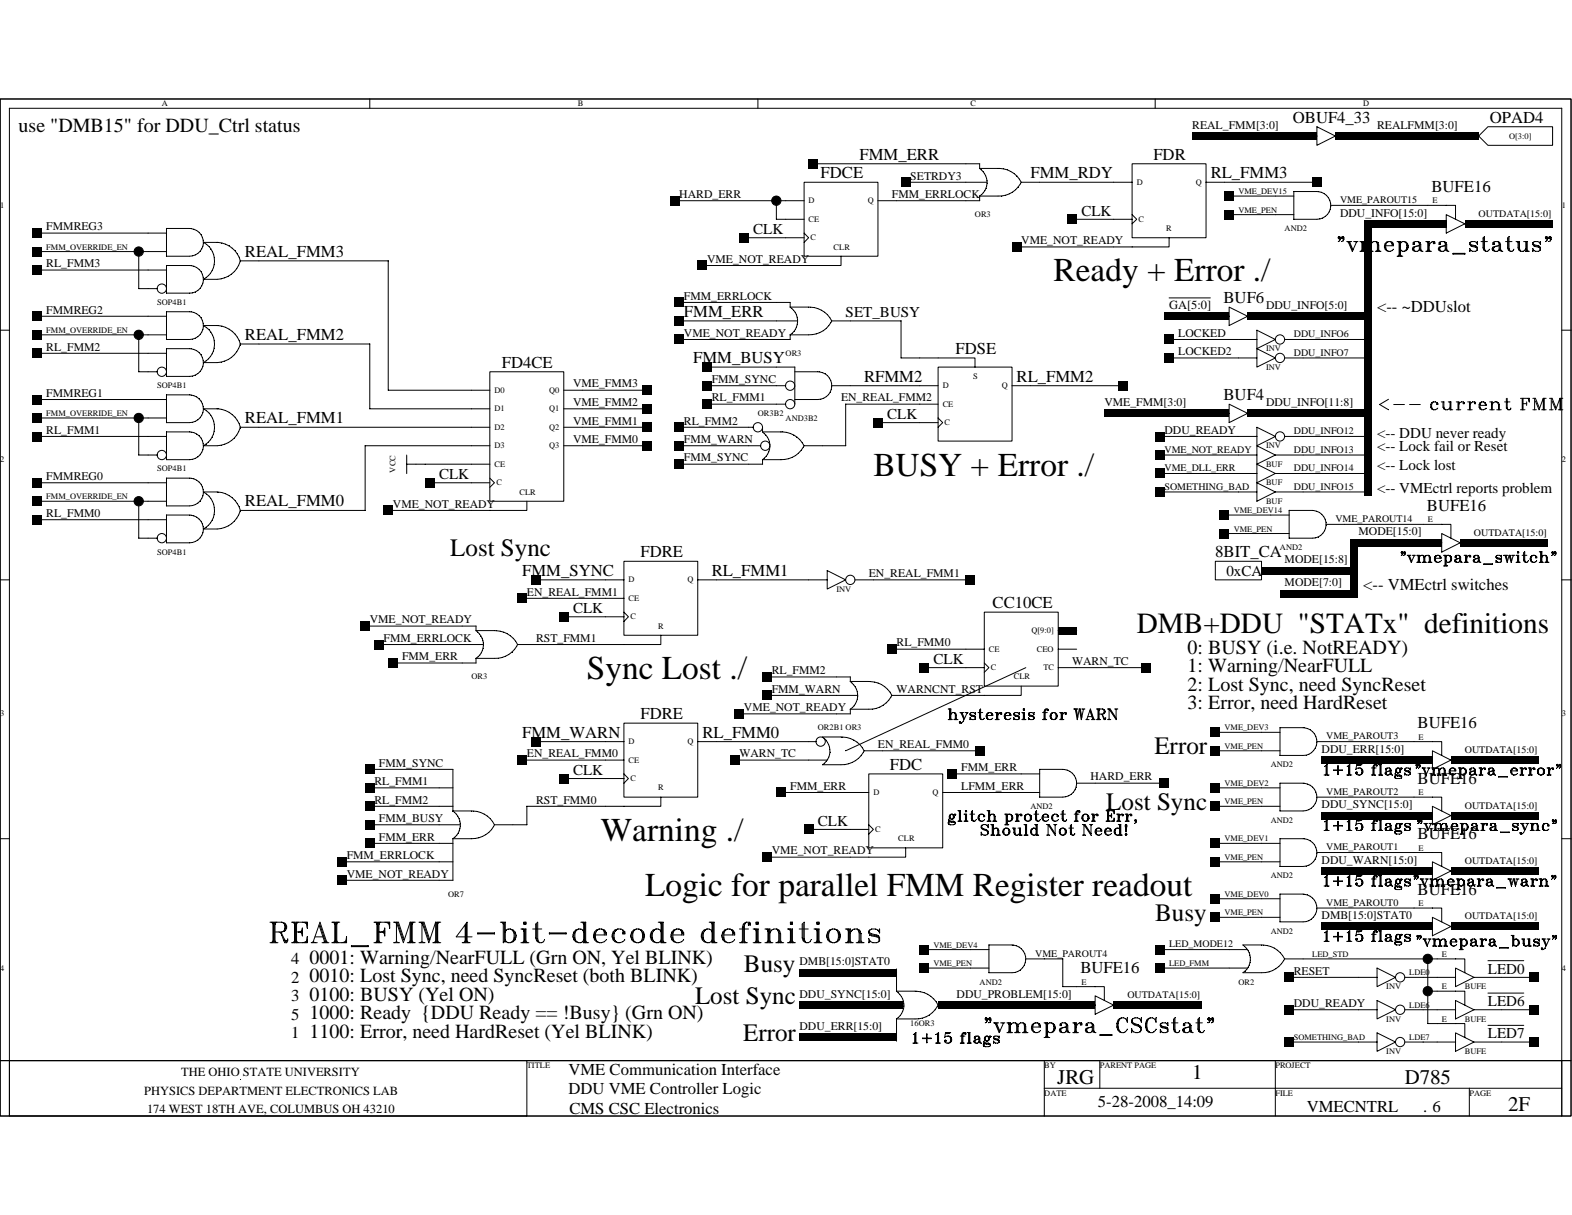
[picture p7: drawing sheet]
<svg xmlns="http://www.w3.org/2000/svg" width="279mm" height="216mm" viewBox="0 0 279 216" stroke-linecap="round" stroke-linejoin="round" font-family="sans-serif">
<defs><g id="words">
<g font-size="5.9">
<text x="187.3" y="50">Ready + Error ./</text>
<text x="155.2" y="84.5">BUSY + Error ./</text>
<text x="104.3" y="120.6">Sync Lost ./</text>
<text x="106.8" y="149.4">Warning ./</text>
<text x="114.7" y="159.2">Logic for parallel FMM Register readout</text>
</g>
<text font-size="5.2" x="202" y="112.6">DMB+DDU &quot;STATx&quot; definitions</text>
<g font-size="4.5">
<text x="80" y="98.7">Lost Sync</text>
<text x="205.2" y="134.1">Error</text>
<text x="196.6" y="143.9">Lost Sync</text>
<text x="205.3" y="163.6">Busy</text>
<text x="132.2" y="172.7">Busy</text>
<text x="123.5" y="178.4">Lost Sync</text>
<text x="132.1" y="185">Error</text>
</g>
<g font-size="3.7">
<text x="211.9" y="191.7">1</text>
<text x="187.9" y="192.6">JRG</text>
<text x="249.7" y="192.6">D785</text>
<text x="268.1" y="197.3">2F</text>
</g>
<g font-size="3.6">
<text x="3.3" y="23.4">use &quot;DMB15&quot; for DDU_Ctrl status</text>
<text x="211.1" y="119.5">1: Warning/NearFULL</text>
<text x="211.1" y="116.2">0: BUSY (i.e. NotREADY)</text>
<text x="211.1" y="122.8">2: Lost Sync, need SyncReset</text>
<text x="211.1" y="126">3: Error, need HardReset</text>
<text x="55" y="171.2">0001: Warning/NearFULL (Grn ON, Yel BLINK)</text>
<text x="55" y="174.5">0010: Lost Sync, need SyncReset (both BLINK)</text>
<text x="55" y="177.8">0100: BUSY (Yel ON)</text>
<text x="55" y="181.1">1000: Ready {DDU Ready == !Busy} (Grn ON)</text>
<text x="55" y="184.4">1100: Error, need HardReset (Yel BLINK)</text>
</g>
<g font-size="3">
<text x="229.8" y="21.8">OBUF4_33</text>
<text x="264.8" y="21.8">OPAD4</text>
<text x="152.8" y="28.4">FMM_ERR</text>
<text x="205" y="28.4">FDR</text>
<text x="145.9" y="31.7">FDCE</text>
<text x="183.2" y="31.7">FMM_RDY</text>
<text x="215.2" y="31.7">RL_FMM3</text>
<text x="254.4" y="34.1">BUFE16</text>
<text x="43.5" y="45.7">REAL_FMM3</text>
<text x="217.5" y="53.9">BUF6</text>
<text x="121.6" y="56.3">FMM_ERR</text>
<text x="244.8" y="55.5">&lt;-- ~DDUslot</text>
<text x="43.5" y="60.4">REAL_FMM2</text>
<text x="89.2" y="65.4">FD4CE</text>
<text x="123.2" y="64.5">FMM_BUSY</text>
<text x="169.8" y="62.9">FDSE</text>
<text x="153.6" y="67.8">RFMM2</text>
<text x="180.7" y="67.8">RL_FMM2</text>
<text x="217.5" y="71.1">BUF4</text>
<text x="43.5" y="75.2">REAL_FMM1</text>
<text x="43.5" y="90">REAL_FMM0</text>
<text x="253.6" y="90.8">BUFE16</text>
<text x="113.8" y="99">FDRE</text>
<text x="216" y="99">8BIT_CA</text>
<text x="92.8" y="102.3">FMM_SYNC</text>
<text x="126.5" y="102.3">RL_FMM1</text>
<text x="242.3" y="104.8">&lt;-- VMEctrl switches</text>
<text x="176.4" y="108.1">CC10CE</text>
<text x="92.8" y="131.1">FMM_WARN</text>
<text x="113.8" y="127.8">FDRE</text>
<text x="124.8" y="131.1">RL_FMM0</text>
<text x="252" y="129.4">BUFE16</text>
<text x="158.2" y="136.8">FDC</text>
<text x="252" y="139.3">BUFE16</text>
<text x="252" y="149.2">BUFE16</text>
<text x="252" y="159">BUFE16</text>
<text x="51.8" y="171.3">4</text>
<text x="192" y="173">BUFE16</text>
<text x="51.8" y="177.9">3</text>
<text x="51.8" y="174.6">2</text>
<text x="51.8" y="184.5">1</text>
<text x="51.8" y="181.2">5</text>
<text x="101" y="191.1">VME Communication Interface</text>
<text x="101" y="194.3">DDU VME Controller Logic</text>
<text x="101.2" y="198">CMS CSC Electronics</text>
<text x="195.1" y="196.8">5-28-2008_14:09</text>
<text x="232.3" y="197.6">VMECNTRL</text>
<text x="252.9" y="197.6">. 6</text>
</g>
<g font-size="2.7">
<text x="133.9" y="41.6">CLK</text>
<text x="192.2" y="38.3">CLK</text>
<text x="150.3" y="56.4">SET_BUSY</text>
<text x="157.7" y="74.5">CLK</text>
<text x="244.8" y="77.7">&lt;-- DDU never ready</text>
<text x="244.8" y="80.2">&lt;-- Lock fail or Reset</text>
<text x="244.8" y="83.5">&lt;-- Lock lost</text>
<text x="78" y="85.2">CLK</text>
<text x="244.8" y="87.6">&lt;-- VMEctrl reports problem</text>
<text x="218" y="102.4">0xCA</text>
<text x="101.9" y="109">CLK</text>
<text x="165.9" y="118">CLK</text>
<text x="101.9" y="137.7">CLK</text>
<text x="145.4" y="146.7">CLK</text>
<text x="264.5" y="173">LED0</text>
<text x="264.5" y="178.8">LED6</text>
<text x="264.5" y="184.5">LED7</text>
</g>
<g font-size="2.2">
<text x="207.8" y="54.9">GA[5:0]</text>
<text x="32.2" y="191.2">THE OHIO STATE UNIVERSITY</text>
<text x="25.6" y="194.5">PHYSICS DEPARTMENT ELECTRONICS LAB</text>
<text x="26.1" y="197.8">174 WEST 18TH AVE, COLUMBUS OH 43210</text>
</g>
<g font-size="2.1">
<text x="211.9" y="22.9">REAL_FMM[3:0]</text>
<text x="244.8" y="22.9">REALFMM[3:0]</text>
<text x="120.7" y="35.2">HARD_ERR</text>
<text x="158.5" y="35.2">FMM_ERRLOCK</text>
<text x="161.8" y="31.9">SETRDY3</text>
<text x="8.2" y="40.9">FMMREG3</text>
<text x="238.2" y="38.5">DDU_INFO[15:0]</text>
<text x="8.2" y="47.5">RL_FMM3</text>
<text x="125.7" y="46.7">VME_NOT_READY</text>
<text x="181.5" y="43.4">VME_NOT_READY</text>
<text x="121.6" y="53.3">FMM_ERRLOCK</text>
<text x="8.2" y="55.7">FMMREG2</text>
<text x="121.6" y="59.8">VME_NOT_READY</text>
<text x="209.4" y="59.8">LOCKED</text>
<text x="225" y="54.9">DDU_INFO[5:0]</text>
<text x="8.2" y="62.3">RL_FMM2</text>
<text x="209.4" y="63.1">LOCKED2</text>
<text x="8.2" y="70.5">FMMREG1</text>
<text x="101.9" y="68.9">VME_FMM3</text>
<text x="126.5" y="71.3">RL_FMM1</text>
<text x="126.5" y="68.1">FMM_SYNC</text>
<text x="149.5" y="71.3">EN_REAL_FMM2</text>
<text x="8.2" y="77.1">RL_FMM1</text>
<text x="101.9" y="72.2">VME_FMM2</text>
<text x="101.9" y="75.4">VME_FMM1</text>
<text x="121.6" y="75.4">RL_FMM2</text>
<text x="196.3" y="72.2">VME_FMM[3:0]</text>
<text x="207" y="77.1">DDU_READY</text>
<text x="225" y="72.2">DDU_INFO[11:8]</text>
<text x="101.9" y="78.7">VME_FMM0</text>
<text x="121.6" y="78.7">FMM_WARN</text>
<text x="121.6" y="82">FMM_SYNC</text>
<text x="8.2" y="85.3">FMMREG0</text>
<text x="8.2" y="91.9">RL_FMM0</text>
<text x="69.8" y="90.2">VME_NOT_READY</text>
<text x="241.4" y="95.1">MODE[15:0]</text>
<text x="228.3" y="100.1">MODE[15:8]</text>
<text x="93.6" y="105.8">EN_REAL_FMM1</text>
<text x="154.4" y="102.6">EN_REAL_FMM1</text>
<text x="228.3" y="104.2">MODE[7:0]</text>
<text x="65.7" y="110.8">VME_NOT_READY</text>
<text x="68.2" y="114">FMM_ERRLOCK</text>
<text x="71.5" y="117.3">FMM_ERR</text>
<text x="95.3" y="114">RST_FMM1</text>
<text x="137.2" y="119.8">RL_FMM2</text>
<text x="159.3" y="114.9">RL_FMM0</text>
<text x="190.5" y="118.2">WARN_TC</text>
<text x="137.2" y="123.1">FMM_WARN</text>
<text x="159.3" y="123.1">WARNCNT_RST</text>
<text x="132.2" y="126.4">VME_NOT_READY</text>
<text x="67.4" y="136.2">FMM_SYNC</text>
<text x="93.6" y="134.6">EN_REAL_FMM0</text>
<text x="131.4" y="134.6">WARN_TC</text>
<text x="156" y="132.9">EN_REAL_FMM0</text>
<text x="170.8" y="137">FMM_ERR</text>
<text x="234.9" y="133.8">DDU_ERR[15:0]</text>
<text x="66.5" y="139.5">RL_FMM1</text>
<text x="66.5" y="142.8">RL_FMM2</text>
<text x="95.3" y="142.8">RST_FMM0</text>
<text x="140.4" y="140.3">FMM_ERR</text>
<text x="170.8" y="140.3">LFMM_ERR</text>
<text x="193.8" y="138.7">HARD_ERR</text>
<text x="234.9" y="143.6">DDU_SYNC[15:0]</text>
<text x="67.4" y="146.1">FMM_BUSY</text>
<text x="67.4" y="149.4">FMM_ERR</text>
<text x="61.6" y="152.7">FMM_ERRLOCK</text>
<text x="61.6" y="155.9">VME_NOT_READY</text>
<text x="137.2" y="151.8">VME_NOT_READY</text>
<text x="234.9" y="153.5">DDU_WARN[15:0]</text>
<text x="234.9" y="163.3">DMB[15:0]STAT0</text>
<text x="142.1" y="171.5">DMB[15:0]STAT0</text>
<text x="230" y="173.2">RESET</text>
<text x="142.1" y="177.3">DDU_SYNC[15:0]</text>
<text x="170" y="177.3">DDU_PROBLEM[15:0]</text>
<text x="230" y="178.9">DDU_READY</text>
<text x="142.1" y="183">DDU_ERR[15:0]</text>
</g>
<g font-size="1.8">
<text x="238.2" y="36.1">VME_PAROUT15</text>
<text x="262.8" y="38.5">OUTDATA[15:0]</text>
<text x="230" y="59.9">DDU_INFO6</text>
<text x="230" y="63.2">DDU_INFO7</text>
<text x="230" y="77.1">DDU_INFO12</text>
<text x="207" y="80.4">VME_NOT_READY</text>
<text x="207" y="83.7">VME_DLL_ERR</text>
<text x="230" y="83.7">DDU_INFO14</text>
<text x="230" y="80.4">DDU_INFO13</text>
<text x="207" y="87">SOMETHING_BAD</text>
<text x="230" y="87">DDU_INFO15</text>
<text x="237.3" y="92.8">VME_PAROUT14</text>
<text x="262" y="95.2">OUTDATA[15:0]</text>
<text x="235.7" y="131.4">VME_PAROUT3</text>
<text x="260.3" y="133.8">OUTDATA[15:0]</text>
<text x="235.7" y="141.2">VME_PAROUT2</text>
<text x="260.3" y="143.7">OUTDATA[15:0]</text>
<text x="235.7" y="151.1">VME_PAROUT1</text>
<text x="260.3" y="153.5">OUTDATA[15:0]</text>
<text x="235.7" y="160.9">VME_PAROUT0</text>
<text x="260.3" y="163.4">OUTDATA[15:0]</text>
<text x="184" y="170">VME_PAROUT4</text>
<text x="207.8" y="168.3">LED_MODE12</text>
<text x="200.4" y="177.4">OUTDATA[15:0]</text>
</g>
<g font-size="1.5">
<text x="28.8" y="18.9">A</text>
<text x="102.7" y="18.9">B</text>
<text x="172.5" y="18.9">C</text>
<text x="242.3" y="18.9">D</text>
<text x="268.2" y="24.6">O[3:0]</text>
<text x="202" y="32.9">D</text>
<text x="212.6" y="32.9">Q</text>
<text x="220.1" y="34.5">VME_DEV15</text>
<text x="0" y="37">1</text>
<text x="143.7" y="39.4">CE</text>
<text x="143.7" y="36.1">D</text>
<text x="154.2" y="36.1">Q</text>
<text x="173.3" y="38.6">OR3</text>
<text x="202.4" y="39.4">C</text>
<text x="207.3" y="41.1">R</text>
<text x="220.1" y="37.8">VME_PEN</text>
<text x="228.3" y="41.1">AND2</text>
<text x="254.6" y="36.1">E</text>
<text x="277.6" y="37">1</text>
<text x="8.2" y="44.3">FMM_OVERRIDE_EN</text>
<text x="144.1" y="42.7">C</text>
<text x="148.2" y="44.3">CLR</text>
<text x="8.2" y="59.1">FMM_OVERRIDE_EN</text>
<text x="27.9" y="54.2">SOP4B1</text>
<text x="139.6" y="63.2">OR3</text>
<text x="225" y="65.7">INV</text>
<text x="225" y="62.4">INV</text>
<text x="27.9" y="69">SOP4B1</text>
<text x="87.9" y="69.8">D0</text>
<text x="97.6" y="69.8">Q0</text>
<text x="167.6" y="69">D</text>
<text x="173" y="67.4">S</text>
<text x="178.1" y="69">Q</text>
<text x="8.2" y="73.9">FMM_OVERRIDE_EN</text>
<text x="87.9" y="76.4">D2</text>
<text x="87.9" y="73.1">D1</text>
<text x="97.6" y="73.1">Q1</text>
<text x="97.6" y="76.4">Q2</text>
<text x="134.7" y="73.9">OR3B2</text>
<text x="139.6" y="74.7">AND3B2</text>
<text x="167.6" y="72.3">CE</text>
<text x="167.9" y="75.6">C</text>
<text x="0" y="82.1">2</text>
<text x="27.9" y="83.8">SOP4B1</text>
<text x="70.3" y="84" transform="rotate(-90 70.3 84)">VCC</text>
<text x="87.9" y="83">CE</text>
<text x="87.9" y="79.7">D3</text>
<text x="97.6" y="79.7">Q3</text>
<text x="225" y="83">BUF</text>
<text x="225" y="79.7">INV</text>
<text x="277.6" y="82.1">2</text>
<text x="8.2" y="88.7">FMM_OVERRIDE_EN</text>
<text x="88.2" y="86.2">C</text>
<text x="92.3" y="87.9">CLR</text>
<text x="225" y="86.2">BUF</text>
<text x="225" y="89.5">BUF</text>
<text x="219.3" y="91.2">VME_DEV14</text>
<text x="219.3" y="94.4">VME_PEN</text>
<text x="253.8" y="92.8">E</text>
<text x="27.9" y="98.6">SOP4B1</text>
<text x="227.5" y="97.7">AND2</text>
<text x="111.7" y="106.8">CE</text>
<text x="111.7" y="103.5">D</text>
<text x="122.2" y="103.5">Q</text>
<text x="148.7" y="105.1">INV</text>
<text x="112" y="110.1">C</text>
<text x="117" y="111.7">R</text>
<text x="183.3" y="112.5">Q[9:0]</text>
<text x="175.8" y="115.8">CE</text>
<text x="176.1" y="119.1">C</text>
<text x="184.3" y="115.8">CEO</text>
<text x="185.4" y="119.1">TC</text>
<text x="83.8" y="120.7">OR3</text>
<text x="180.2" y="120.7">CLR</text>
<text x="0" y="127.3">3</text>
<text x="145.4" y="129.8">OR2B1 OR3</text>
<text x="217.6" y="129.8">VME_DEV3</text>
<text x="252.1" y="131.4">E</text>
<text x="277.6" y="127.3">3</text>
<text x="111.7" y="135.5">CE</text>
<text x="111.7" y="132.2">D</text>
<text x="122.2" y="132.2">Q</text>
<text x="217.6" y="133.1">VME_PEN</text>
<text x="225.8" y="136.4">AND2</text>
<text x="112" y="138.8">C</text>
<text x="117" y="140.5">R</text>
<text x="155.2" y="141.3">D</text>
<text x="165.7" y="141.3">Q</text>
<text x="183.2" y="143.7">AND2</text>
<text x="217.6" y="139.6">VME_DEV2</text>
<text x="217.6" y="142.9">VME_PEN</text>
<text x="252.1" y="141.3">E</text>
<text x="155.6" y="147.8">C</text>
<text x="159.7" y="149.5">CLR</text>
<text x="217.6" y="149.5">VME_DEV1</text>
<text x="225.8" y="146.2">AND2</text>
<text x="217.6" y="152.8">VME_PEN</text>
<text x="252.1" y="151.1">E</text>
<text x="79.7" y="159.3">OR7</text>
<text x="217.6" y="159.3">VME_DEV0</text>
<text x="225.8" y="156.1">AND2</text>
<text x="252.1" y="161">E</text>
<text x="217.6" y="162.6">VME_PEN</text>
<text x="225.8" y="165.9">AND2</text>
<text x="0" y="172.5">4</text>
<text x="165.9" y="171.7">VME_PEN</text>
<text x="165.9" y="168.4">VME_DEV4</text>
<text x="207.8" y="171.7">LED_FMM</text>
<text x="233.2" y="170">LED_STD</text>
<text x="250.5" y="173.3">LDE0</text>
<text x="256.2" y="170">E</text>
<text x="277.6" y="172.5">4</text>
<text x="174.1" y="175">AND2</text>
<text x="192.2" y="175">E</text>
<text x="220.1" y="175">OR2</text>
<text x="246.4" y="175.8">INV</text>
<text x="250.5" y="179.1">LDE6</text>
<text x="256.2" y="175.8">E</text>
<text x="260.3" y="175.8">BUFE</text>
<text x="161.8" y="182.4">16OR3</text>
<text x="230" y="184.8">SOMETHING_BAD</text>
<text x="246.4" y="181.5">INV</text>
<text x="250.5" y="184.8">LDE7</text>
<text x="256.2" y="181.5">E</text>
<text x="260.3" y="181.5">BUFE</text>
<text x="93.6" y="189.7">TITLE</text>
<text x="185.6" y="189.7">BY</text>
<text x="195.5" y="189.7">PARENT PAGE</text>
<text x="226.7" y="189.7">PROJECT</text>
<text x="246.4" y="187.3">INV</text>
<text x="260.3" y="187.3">BUFE</text>
<text x="185.6" y="194.7">DATE</text>
<text x="226.7" y="194.7">FILE</text>
<text x="261.2" y="194.7">PAGE</text>
</g>
</g></defs>
<g fill="none" stroke="#000" stroke-width=".18">
<path d="M0 17.6h279.2v180.7h-279.2zM0 17.6h279.2v170.9h-279.2zM1.7 19.2h275.9v179.1h-275.9M1.7 19.2v169.3h275.9M65.7 17.6v1.6M134.7 17.6v1.6M205.3 17.6v1.6M119.9 35.7h23M138 35.6v3.4h4.9M142.9 32.4h13.1v13.1h-13.1zM144.5 29.1h29.6v.8a2.92 2.92 0 0 1 0 4.9v.9h-18.1M161 32.4h14.5"/>
<path d="M174.1 29.9h3.6a4.5 4.5 0 0 1 3.8 2.5 4.3 4.3 0 0 1-4.1 2.4h-3.3M181.5 32.4h19.7M190.5 39h10.7M201.2 29.1h13.2v13.1h-13.2zM201.2 38.1l.8 .9-.8 .8M214.3 32.4h19.8M218.5 34.8h11.5M218.5 38.1h11.5M230 34h4.1a2.47 2.47 0 0 1 2.4 2.5 2.47 2.47 0 0 1-2.4 2.5h-4.2zM230.8 24.2h3.3M234.1 22.5l3.2 1.7-3.2 1.6zM236.5 36.5h22.2v2.5"/>
<path d="M237.3 24.2h5M253.8 39.8h3.3M257 38.1l3.3 1.7-3.3 1.6zM260.3 39.8h5M261.2 24.2h1.6M264.5 22.5h11.4v3.3h-11.4l-1.7-1.6zM0 58.7h1.7M6.6 59.5h23M6.6 56.2h23M6.6 41.4h23M6.6 44.7h23M6.6 48h23"/>
<path d="M24.7 44.7v6.6h3.3M24.7 59.5v6.6h3.3M29.6 47.2h4.1M29.6 40.6v4.9M29.6 47.2v4.9M29.6 55.4v4.9M29.6 55.4h4.1M29.6 40.6h4.1M33.7 55.4a2.47 2.47 0 0 1 2.4 2.5 2.47 2.47 0 0 1-2.4 2.4h-4.1M33.7 40.6a2.47 2.47 0 0 1 2.4 2.5 2.47 2.47 0 0 1-2.4 2.4h-4.1M33.7 47.2a2.46 2.46 0 0 1 2.4 2.4 2.46 2.46 0 0 1-2.4 2.5h-4.1M36.1 57.8h2.7a4.5 4.5 0 0 1 3.9 3.3"/>
<path d="M36.1 43.1a6.8 6.8 0 0 1 4.6 .6 4.3 4.3 0 0 1 2 2.7M36.2 43.1a3.7 3.7 0 0 1 0 6.5M36.2 57.8a3.7 3.7 0 0 1 1.9 3.3M42.7 46.4l26.3-.1v23h18.1M42.7 46.4a4.4 4.4 0 0 1-4.1 3.2h-2.5M120.7 57h21.1M120.7 53.7h19.8l-.1 .9M124.8 47.2h18.1M132.2 42.2h10.7M140.4 54.6h3.3a4.5 4.5 0 0 1 4.1 2.4 4.3 4.3 0 0 1-4.1 2.5h-3.3M140.4 54.6a2.94 2.94 0 0 1 0 4.9l.1 .8h-19.8M142.9 41.4l.8 .8-.8 .9"/>
<path d="M147.8 57h12.4M149.5 45.5v1.7h-6.6M160.1 57v6.6h6.7M180.7 43.9h20.5M207.8 42.2v1.7h-6.6M207.8 52.9h7.3M215.2 56.2h3.3M218.5 54.6l3.2 1.6-3.2 1.6zM221.7 56.2h5M223.4 58.7l3.3 1.6-3.3 1.7zM237.8 42.1l.2 .3h.1M238.1 42.4l.1-.1-.1 .5"/>
<path d="M238.1 42l.1 .2v.4M238.1 42.4l.1 .1-.1 .3M238.1 42.8l-.3 .1M238.1 42.2h-.1v.1h.1M238.1 42.1v.2M238.1 42l-.3 .2M238.5 42.1l.1 .3M238.6 42.4h.1M238.6 42.2h.1M238.6 42.2v.1h.1M238.7 42.4l.1-.1-.1 .5M238.7 42.4l.1 .1-.1 .3"/>
<path d="M238.7 42.1v.2M238.7 42l.1 .2v.4M238.7 42.8l-.2 .1M238.7 42l-.2 .2M239.4 42.9h.8M239.5 42.9l.3 .3M239.6 42.9l.7 1.8 .2-.3M239.7 42.9l.6 1.5M239.8 42.9l.7 1.5M240.1 42.9l-.3 .1M240.6 42.9h.8M240.8 42.9l.3 .1"/>
<path d="M241.1 43l-.6 1.4M241.2 42.9l-.1 .1M241.7 42.9h.6M241.7 44.7h1M241.8 42.9l.3 .1M242 42.9l.1 .3M242.1 42.9v1.8M242.1 44.5l-.3 .2M242.1 44.4l-.1 .3M242.2 43v1.6M242.3 42.9v1.8M242.3 44.4l.1 .3"/>
<path d="M242.3 44.5l.3 .2M243.1 44.7h1M243.2 42.9l.4 .3 .1 .3v1.2M243.2 42.9l.2 .5v1.3M243.2 42.9a.69 .69 0 0 0-.9 .5M243.4 43.2l.2 .3v1.1M243.4 44.5l-.2 .2M243.4 44.4l-.1 .3M243.7 44.4l.1 .3M243.7 44.5l.2 .2M244.4 44.7h1M244.6 42.9l.3 .3 .1 .3v1.2"/>
<path d="M244.6 42.9l.2 .5v1.3M244.6 42.9a.69 .69 0 0 0-.9 .5M244.8 43.2l.1 .3v1.1M244.8 44.5l-.2 .2M244.8 44.4l-.1 .3M245 44.4l.2 .3M245 44.5l.3 .2M246.1 43.9l.3 .6 .4 .2M246.3 43.3l-.1 .2 .1 .8M246.8 42.9h.3M246.8 44.7h.3M246.8 42.9a.84 .84 0 0 0-.7 1"/>
<path d="M246.8 42.9l-.3 .1a1.02 1.02 0 0 0 .3 1.7M247.1 42.9a.65 .65 0 0 1 .6 .8h-1.4M247.1 42.9l.3 .4v.4M247.4 43.2l.1 .3M247.7 44.3l-.6 .4M248.3 45.5h1M248.3 42.9h.6M248.4 42.9l.3 .1M248.6 42.9l.1 .3M248.7 42.9v2.7M248.7 45.4l-.3 .1M248.7 45.3l-.1 .2"/>
<path d="M248.8 43v2.4M248.9 42.9v2.7M248.9 44.3l.1 .2 .3 .2M248.9 45.3l.1 .2M248.9 45.4l.3 .1M249.3 44.7h.3M249.6 42.9l-.6 .1-.1 .3M250 43.3l.2 .2-.2 .8M250.3 43.9a.84 .84 0 0 0-.7-1l.2 .1a1.04 1.04 0 0 1-.2 1.7M250.3 43.9l-.1 .4-.6 .4M251.3 43.3v-.2l.1 .1v.2h-.3M251.3 43.9l-.1 .3 .1 .3"/>
<path d="M251.5 44.7h.4M252.1 42.9l-.8 .1-.1 .4M252.2 43.7l-.8 .2a.47 .47 0 0 0 .1 .8M252.2 43.7l-1 .2-.2 .4 .2 .2 .3 .2M252.3 44.3v-1l-.3-.4 .3 .1 .2 .4v.9l.3 .4M252.3 43.2l.2 1.3M252.3 44.3l.1 .2 .4 .2M252.3 43.5l-.1 .2M252.3 44.3l-.1 .2-.3 .2M252.8 44.7h.1M253.4 42.9h.6v1.8M253.4 44.7h1"/>
<path d="M253.5 42.9l.3 .1M253.7 42.9l.1 .3M253.8 42.9v1.8M253.8 44.5l-.3 .2M253.8 44.4l-.1 .3M253.9 43v1.6M254 44.4l.1 .3M254 44.5l.3 .2M254.7 43h.2v.2M254.8 43v.3M254.8 43.3h.2M255 43.3l-.1-.4a.78 .78 0 0 0-.9 .8"/>
<path d="M255.9 43.9l-.1 .3 .1 .3M256.1 44.7h.4M256.6 42.9l.4 .3 .1 .2v.9l.3 .4M256.6 42.9l.3 .4v1M256.7 42.9l-.8 .1-.1 .4h.2v-.2h-.1v.1M256.8 43.7l-.8 .2a.47 .47 0 0 0 .1 .8M256.8 43.7l-1 .2-.1 .4 .1 .2 .3 .2M256.9 43.2l.2 1.3M256.9 44.3l.1 .2 .4 .2M256.9 43.5l-.1 .2M256.9 44.3l-.1 .2-.3 .2M257.4 44.7h.1"/>
<path d="M258.3 45.1h2.1M260.3 45v.2M260.4 45h-2.1v.2M261.2 43.2v.2M261.2 43.4l.4 .4 .9 .2 .1 .4-.1 .1M261.2 43.2l.2 .2 .8 .3 .4 .3M261.4 43l.7-.1 .4 .3M261.4 44.4l.3 .3 .8-.2M261.4 43l-.2 .2M261.4 44.4l-.2-.2v.5M261.4 43l-.2 .4M261.4 43.5l1.1 .4"/>
<path d="M261.4 44.4l-.2 .3M262.6 42.9v.5l-.1-.2zM262.6 44v.4M262.6 44l-.1 .5M263.2 42.9h1.2M263.6 42.3l.2-.3v2.2l.3 .5-.4-.3-.1-.4zM263.7 42.3v1.9l.1 .2M264.1 44.7h.3M264.7 44.3l-.3 .4M265.5 43.3v-.1h.1v.2h-.3M265.5 43.9l-.2 .3 .2 .3M265.7 44.7h.4"/>
<path d="M266.2 42.9l-.7 .1-.2 .4M266.3 43.7l-.7 .2a.47 .47 0 0 0 .1 .8M266.3 43.7l-1 .2-.1 .4 .1 .2 .4 .2M266.4 44.3v-1l-.2-.4 .2 .1 .3 .4v.9l.3 .4M266.4 43.2l.3 1.3M266.4 44.3l.2 .2 .4 .2M266.4 43.5l-.1 .2M266.4 44.3l-.1 .2-.2 .2M267 44.7h.1M267.6 42.9h1.1M267.9 42.3l.3-.3v2.2l.3 .5-.4-.3-.2-.4zM268.1 42.3v1.9l.1 .2"/>
<path d="M268.5 44.7h.2M269.1 44.3l-.4 .4M269.5 42.9h.6v1.3l.2 .5M269.6 42.9l.2 .1M269.7 42.9l.1 .3M269.8 42.9v1.1l.1 .4 .4 .3M269.9 43v1.2l.2 .2M270.3 44.7h.4M270.8 42.9h.7l-.1 1.8M271.2 44.7h.6M271.2 44.2l-.5 .5M271.2 42.9v1.8"/>
<path d="M271.3 43v1.6M271.4 44.4l.2 .3M271.4 44.5l.3 .2M272.4 43.2v.2M272.4 43.4l.4 .4 .9 .2 .1 .4-.1 .1M272.4 43.2l.2 .2 .8 .3 .4 .3M272.6 43l.7-.1 .4 .3M272.6 44.4l.3 .3 .8-.2M272.6 43l-.2 .2M272.6 44.4l-.2-.2v.5M272.6 43l-.2 .4M272.6 43.5l1.1 .4"/>
<path d="M272.6 44.4l-.2 .3M273.8 42.9v.5l-.1-.2zM273.8 44v.4M273.8 44l-.1 .5M274.7 42.1l.1 .3h.1M274.7 42.2l.2-.2 .1 .6M274.9 42.1v.2h-.1v-.1h.1M274.9 42.4l.1-.1-.1 .5M274.9 42.4l.1 .1-.1 .3M274.9 42.8l-.2 .1M275.3 42.1l.1 .3h.1M275.5 42.2h-.1v.1h.2"/>
<path d="M275.5 42.4l.2-.1-.2 .5M275.5 42.4l.2 .1-.2 .3M275.5 42.1v.2M275.5 42l.2 .2v.4M275.5 42.8l-.2 .1M275.6 42l-.3 .2M277.6 58.7h1.6M6.6 77.6h23M6.6 74.3h23M6.6 71h23M6.6 62.8h23M24.7 74.3v6.6h3.3"/>
<path d="M33.7 70.2a2.47 2.47 0 0 1 2.4 2.4 2.47 2.47 0 0 1-2.4 2.5h-4.1M33.7 76.8a2.47 2.47 0 0 1 2.4 2.4 2.47 2.47 0 0 1-2.4 2.5h-4.1M33.7 62a2.47 2.47 0 0 1 2.4 2.4 2.47 2.47 0 0 1-2.4 2.5h-4.1M33.7 62l-4.1-.1v5M33.7 70.2l-4.1-.1v5M33.7 76.8l-4.1-.1v5M36.1 72.6a6.8 6.8 0 0 1 4.6 .7 4.3 4.3 0 0 1 2 2.6M36.2 72.6a3.6 3.6 0 0 1 1.9 3.3M38.1 61.1a3.7 3.7 0 0 1-1.9 3.3M38.1 75.9a3.7 3.7 0 0 1-1.9 3.3M42.7 75.9h44.4M42.7 61.1h23"/>
<path d="M42.7 75.9a4.4 4.4 0 0 1-4.1 3.3h-2.5M42.7 61.1a4.4 4.4 0 0 1-4.1 3.3h-2.5M64.9 79.2h22.2M64.9 79.2v11.5h-22.2M65.7 61.1v11.5h21.4M87.1 66.1h13.1v23h-13.1zM100.2 79.2h14.8M100.2 75.9h14.8M100.2 69.3h14.8M100.2 72.6h14.8M120.7 79.2h14.5M120.7 75.9h13.2"/>
<path d="M125.7 68.5h14M125.7 71.8h14M125.7 65.2h15.6M135.5 75.9v.9M136.8 79a3 3 0 0 0-1.3-2.2h3.6a4.5 4.5 0 0 1 3.8 2.4M136.8 78.9a3 3 0 0 1-1.3 2.8M141.3 66.1h4.1a2.47 2.47 0 0 1 2.4 2.4 2.47 2.47 0 0 1-2.4 2.5h-4.2M141.3 65.2v6.6M142.9 79.2a4.4 4.4 0 0 1-4.1 2.5h-3.3M147.8 68.5h19M156 75.1h10.8M166.7 65.2h13.2v13.2h-13.2z"/>
<path d="M166.7 74.3l.9 .8-.9 .8M166.7 63.6h6.6v1.6M166.8 71.8h-16.5v7.4h-7.4M179.9 68.5h19.7M206.1 77.6h17.3M207.8 63.6h15.6M207.8 60.3h15.6M215.2 73.4h3.3M218.5 71.8l3.2 1.6-3.2 1.7zM221.7 73.4h5M223.4 62l3.3 1.6-3.3 1.6zM223.4 79.2l3.3 1.7-3.3 1.6z"/>
<path d="M223.4 75.9l3.3 1.7-3.3 1.6zM228.3 63.6h14.8M228.3 60.3h14.8M228.3 77.6h14.8M246.8 71l-1.6 .9 1.6 .9M247.7 71.9h1.9M250.5 71.9h1.9M254.3 72.4l.1-.8 .4-.2-.4 .5v.5M254.3 72.3l.1 .4 .4 .1M254.4 72.3l.4 .5M254.7 71.4h.4l.4 .3M255.4 71.7h.1"/>
<path d="M255.4 71.7v.2h.2M255.5 71.7v.2M255.5 72.5l-.4 .3h-.3M256.2 71.4h.4M256.5 71.4v1M256.5 72.3l.1 .4 .3 .1M256.6 71.4v1M256.6 72.3l.3 .5M257.4 71.4h.5v1.4M257.7 72.3l-.1 .4-.7 .1M257.7 71.4v1.4h.5M258.8 71.4h.5"/>
<path d="M258.8 72.8h.8M259.1 71.4v1.4M259.3 71.4v1.4M260.1 71.4l.1 .4M260.1 71.5v.2h.1M260.1 71.6h.1M260.1 71.4l-.7 .2-.1 .3M260.9 71.4h.4M260.9 72.8h.8M261.2 71.4v1.4M261.3 71.4v1.4M262.1 71.7h.2"/>
<path d="M262.1 71.5v.2M262.1 71.6h.2M262.3 71.8l-.2-.4h-.3l-.3 .2-.2 .3M262.9 72.4l.1-.8 .4-.2-.4 .5v.5M262.9 72.3l.1 .4 .4 .1M263 72.3l.4 .5M263.3 71.4h.4M263.4 72.8h.3M263.7 71.4l.3 .3v.3M263.7 71.4l.3 .2 .1 .3M264.1 71.9v.1h-1.1M264.1 72.5l-.4 .3"/>
<path d="M264.8 71.4h.5M264.8 72.8h.8M265.1 71.4v1.4M265.2 71.4v1.4M266 72.8h.8M266 71.4l.3 .5v.9M266 71.4l.3 .2 .2 .3v.9M266 71.4l-.6 .2-.2 .3M267.4 71.4h1M267.7 70.8v1.7l.3 .3M267.9 70.8v1.7l.1 .3M268 72.8h.4"/>
<path d="M268.5 72.5l-.1 .3M270.2 70.8h1.6v.6M270.2 72.8h.8M270.6 70.8v2M270.7 71.7h.7M270.7 70.8v2M271.3 71.4v.7M271.6 70.8l.2 .6M272.4 72.8h.7M272.4 70.8h.5l.6 1.5M272.8 70.8v2M274 72.8h.8"/>
<path d="M274.3 70.8v2M274.3 70.8h.5M274.3 70.8l-.8 2-.6-1.5M274.5 70.8v2M275.4 72.8h.6M275.4 70.8h.5M275.7 70.8v2M275.9 70.8l.6 1.5M277 72.8h.8M277.3 70.8h.5M277.3 70.8v2M277.3 70.8l-.8 2-.6-1.5"/>
<path d="M277.4 70.8v2M6.6 85.8h23M6.6 92.4h23M6.6 89.1h23M24.7 89v6.6h3.3M29.6 91.5h4.1M29.6 91.5v5M33.7 91.5a2.47 2.47 0 0 1 2.4 2.5 2.47 2.47 0 0 1-2.4 2.5h-4.1M33.7 85a2.47 2.47 0 0 1 2.4 2.4 2.47 2.47 0 0 1-2.4 2.5h-4.1M33.7 85l-4.1-.1v5M36.1 87.4a9.5 9.5 0 0 1 4 .3 4.4 4.4 0 0 1 2.6 3M36.2 87.4a3.7 3.7 0 0 1 0 6.6"/>
<path d="M42.7 90.7a4.4 4.4 0 0 1-4.1 3.3h-2.5M69 90.7h18.1M72.3 82.5h14.8M72.3 80.9v3.3M76.4 85.8h10.7M87.1 85l.8 .8-.8 .8M93.6 89.1v1.6h-6.5M110.9 99.7h13.1v13.2h-13.1zM120.7 82.5h14.9M135.5 81.7v.8M206.1 80.9h17.3M206.1 87.4h17.3"/>
<path d="M206.1 84.1h17.3M216 99.7h8.2v3.3h-8.2zM217.6 94.8h11.6M217.6 91.5h11.6M223.4 82.5l3.3 1.6-3.3 1.7zM223.4 85.8l3.3 1.6-3.3 1.7zM226.7 80.9h16.4M226.7 87.4h16.4M226.7 84.1h16.4M233.2 90.7a2.47 2.47 0 0 1 2.5 2.5 2.47 2.47 0 0 1-2.5 2.4h-4.1M233.3 90.7h-4.2v4.9M235.7 93.2h22.2v2.4"/>
<path d="M249 98.1l.1 .2M249 98.1l.2-.1 .1 .4M249.1 98.3h.1M249.1 98.1h.1M249.2 98.1v.1l-.1-.1M249.2 98.3l.1-.1-.1 .4M249.2 98.6l-.2 .1M249.2 98.3l.1 .1M249.3 98.4l-.1 .2M249.5 98.1l.1 .2M249.6 98.3h.1M249.6 98.1h.1"/>
<path d="M249.6 98.1l.1 .1M249.7 98.1v.1M249.7 98.3l.1-.1-.1 .4M249.7 98.3l.1 .1M249.7 98l.1 .4M249.7 98.6l-.2 .1M249.7 98l-.2 .1M249.8 98.4l-.1 .2M250.1 98.7h.7M250.2 98.7l.3 .2M250.3 98.7l.5 1.2 .1-.1M250.4 98.7l.4 1.1"/>
<path d="M250.5 98.7l.4 1.1M250.7 98.7l-.2 .1M251 98.7h.6M251.2 98.7l.2 .1M251.4 98.8l-.5 1M251.5 98.7l-.1 .1M251.8 98.7h.5M251.8 99.9h.7M251.9 98.7l.2 .1M252 98.7l.1 .2M252.1 98.7v1.2M252.1 99.8l-.2 .1"/>
<path d="M252.1 99.8l-.1 .1M252.2 98.8v1.1M252.3 98.7v1.2M252.3 99.8v.1M252.3 99.8l.1 .1M252.8 99.9h.7M252.9 98.7a.49 .49 0 0 0-.6 .3M252.9 96.5h3.4M253.1 99.9v-.9l-.2-.3 .2 .1 .1 .3v.8M253.1 98.9l.1 1M253.1 99.8l-.2 .1M253.1 99.8l-.1 .1"/>
<path d="M253.2 99.8l.1 .1M253.2 99.8l.2 .1M253.8 99.9h.7M253.9 98.7l.1 .3v.9M253.9 98.7l.2 .2 .1 .2v.8M253.9 98.7a.53 .53 0 0 0-.7 .3M254 98.9l.1 1M254 99.8l-.1 .1M254 99.8v.1M254.2 99.8l.2 .1M254.2 99.8l.1 .1M255.1 99v.7"/>
<path d="M255.2 98.8l.3-.1-.2 .1a.72 .72 0 0 0 .2 1.1 .65 .65 0 0 1-.5-.5 .65 .65 0 0 1 .2-.6zM255.5 98.7h.2M255.7 98.7l.2 .2v.3M255.7 98.7l.2 .1 .2 .2M255.9 98.9l.1 .1M256 99v.1M256.1 99v.2h-1M256.1 99.7l-.6 .2M256.2 94.8l3.3 1.7-3.3 1.6zM256.6 98.7h.4M256.7 98.7l.1 .1M256.8 98.7v.2"/>
<path d="M256.8 98.7v1.9M256.9 98.8v1.7M257 98.7v1.9M257 99.7l.3 .2h.2M257.5 98.7a.63 .63 0 0 1 .5 .6 .63 .63 0 0 1-.5 .6l.1-.1a.73 .73 0 0 0-.1-1.1zM257.5 98.7l-.4 .1-.1 .2M257.8 99v.7M258.6 99.7v.1l.3 .1M258.6 99.7l.1 .1M258.7 99.4l-.1 .3M258.7 99.7l.2 .2M258.8 98.9v.2l-.2-.1"/>
<path d="M258.8 98.9l-.1 .1M258.9 99.9h.3l.2-.2 .1 .1 .3 .1M259.3 98.7l.3 .3v.7M259.3 98.7l.1 .3v.7M259.3 98.7l-.6 .1-.1 .2M259.4 99.2l-.6 .2-.1 .3M259.4 99.2l-.8 .2v.3M259.4 98.9l.1 .8M259.4 99.1v.1M259.5 96.5h5M259.5 99.7l.1 .1M259.6 99.7l.2 .2"/>
<path d="M259.8 99.9h.1M260.2 98.7h.5v1.2M260.2 99.9h.8M260.3 98.7l.2 .1M260.4 98.7l.1 .2M260.5 98.7v1.2M260.5 99.8l-.2 .1M260.5 99.8l-.1 .1M260.6 98.8v1.1M260.7 99.8l.1 .1M260.7 99.8l.2 .1M261.1 98.7l.3 .1"/>
<path d="M261.1 98.7l-.3 .3-.1 .2M261.2 98.8h.1M261.3 98.7v.2M261.4 98.7v.3h-.2v-.2M261.9 99.7v.1l.3 .1M261.9 99.7l.1 .1M262 99.4l-.1 .3M262 99.7l.2 .2M262.2 99.9h.3l.2-.2 .1 .1 .3 .1M262.6 98.7l-.6 .1-.1 .2h.2v-.1l-.1 .1M262.7 99.2l-.6 .2-.1 .3M262.7 99.2l-.8 .2v.3"/>
<path d="M262.7 98.9l.1 .8M262.7 99.7v-.7l-.1-.3 .3 .3v.7M262.7 99.1v.1M262.8 99.7l.1 .1M262.9 99.7l.2 .2M263.1 99.9h.1M265.9 99.6v.3zM265.9 98.9v.2M265.9 99a.93 .93 0 0 0 .9 .5v.3M265.9 98.9l.1 .1a.93 .93 0 0 1 .9 .5M266 99.8l.2 .1 .6-.1M266 98.8l-.1 .1"/>
<path d="M266 98.8l-.1 .2M266 99.1l.8 .3M266.1 98.7h.4l.3 .2M266.1 98.7l-.1 .1M266.9 98.7v.4zM266.9 99.5v.3M266.9 99.5l-.1 .3M267.2 98.7h.8M267.3 98.7l.3 .1M267.5 98.7l.4 1.2v-.2M267.6 98.7l.3 1M267.7 98.7l.2 1"/>
<path d="M267.9 98.7l-.2 .1M268.2 98.7h.2M268.2 98.7l-.3 1M268.2 98.7l.4 1.2 .1-.2M268.3 98.7l.3 1M268.4 98.7l.3 1M268.7 98.7h.5M268.8 98.7l.1 .1M268.9 98.8l-.2 .9M269.1 98.7l-.2 .1M269.5 98.7h.4v1.2M269.5 99.9h.7"/>
<path d="M269.6 98.7l.1 .1M269.6 98.7l.1 .2M269.7 98.1h.2M269.7 98.7v1.2M269.7 99.8l-.1 .1M269.8 98v.3M269.8 98.8v1.1M269.9 98v.2h-.2v-.2h.2M269.9 99.8l.1 .1M269.9 99.8l.2 .1M270.5 98.7h.9M270.9 98.2v1.4l.1 .2"/>
<path d="M271 98v1.6l.2 .3-.3-.1-.1-.3v-1.3zM271.6 99.7l-.2 .2h-.2M272.1 99v.7M272.2 98.8l.3-.1-.2 .1a.72 .72 0 0 0 .2 1.1 .65 .65 0 0 1-.5-.5 .65 .65 0 0 1 .2-.6zM272.5 98.7a.5 .5 0 0 1 .6 .4h-.2v-.1M272.9 99h.1M273.1 99.7l-.6 .2M273.6 98h.5M273.6 99.9h.7M273.7 98l.2 .1M273.8 98l.1 .2M273.9 98v1.9"/>
<path d="M273.9 99.8l-.2 .1M273.9 99.8l-.1 .1M273.9 98.1v1.8M274 98v1.9M274 99.8l.1 .1M274 99.8l.2 .1M274.6 99.9h.7M274.7 98.7a.49 .49 0 0 0-.7 .3M274.8 98.9l.1 1M274.8 99.9v-.9l-.1-.3 .1 .1 .2 .3v.8M274.8 99.8l-.1 .1M275 99.8l.1 .1"/>
<path d="M275 99.8l.2 .1M275.8 98.1l.2 .2M276 98l.1 .4M276 98.1l-.1 .2 .1-.1M276 98.1v.1M276 98.3l.1-.1-.1 .4M276 98.6l-.2 .1M276 98.3l.1 .1M276 98l-.2 .1M276.1 98.4l-.1 .2M276.3 98.1l.2-.1v.4M276.3 98.1l.2 .2"/>
<path d="M276.5 98.1l-.1 .1 .1-.1M276.5 98.3v-.1v.4M276.5 98.3v.1M276.5 98.6l-.2 .1M276.5 98.4v.2M0 103h1.7M64.9 111.3h19.7M67.4 114.5h18.5M69.8 117.8h14.8M84.6 112.1h3.3a4.4 4.4 0 0 1 4.1 2.4M84.6 112.1l.9 .9 .4 1.3M84.6 111.3v.8"/>
<path d="M84.6 117v.8M85.9 114.3a2.89 2.89 0 0 1-1.3 2.7h3.3a4.3 4.3 0 0 0 4.1-2.5M92.8 106.3h18.1M95.3 103h15.6M100.2 109.6h10.7M110.9 108.8l.8 .8-.8 .8M117.5 112.9v1.6h-25.5M124 103h23M147 101.4l3.3 1.6-3.3 1.7zM151.9 103h20.6M158.5 115.4h16.5M164.3 118.6h10.7"/>
<path d="M174.9 108.8h13.2v13.1h-13.2zM174.9 117.8l.9 .8-.9 .9M182.3 118.6l-32 14.8M188.1 118.6h15.6M188.1 115.4h3.3M188.1 112.1h3.3M224.2 101.4h3.3M256.6 100.6h.7M256.8 100.5l-.1 .1M256.8 100.4v.2M257 100.4l.1 .2M257 100.5l.2 .1"/>
<path d="M263.7 100.2l1.6 .1h-1.6zM277.6 103h1.6M65.7 140h14.8M65.7 136.7h14.8v7.4M92.8 135.1h18.1M95.3 131.8h15.6M100.2 138.3h10.7M110.9 128.5h13.1v13.1h-13.1zM110.9 137.5l.8 .8-.8 .9M124 131.8h21.1M130.6 135.1h16.4M131.4 126.9h19.8"/>
<path d="M136.3 123.6h16.2M136.3 120.3h14.9M146.2 131h3.3a4.5 4.5 0 0 1 4.1 2.4 4.4 4.4 0 0 1-4.1 2.5h-3.3a2.95 2.95 0 0 0 0-4.9zM151.1 120.3v.8M151.1 126v.9M153.6 133.4h20.5M154.4 137.5h13.2v13.2h-13.2zM158.5 123.6h16.5M158.5 123.6a4.4 4.4 0 0 1-4.1 2.4h-3.3M158.5 123.6a4.4 4.4 0 0 0-4.1-2.5h-3.3a2.99 2.99 0 0 1 0 4.9M168.5 126h.5M168.5 127.9h.8"/>
<path d="M168.6 126l.2 .1M168.7 126l.1 .2M168.8 126v1.9M168.8 127.8l-.2 .1M168.8 127.7l-.1 .2M168.9 126.1v1.7M169 126v1.9M169 127.7l.1 .2M169 127.8l.2 .1M169.2 137.5h15.6M169.5 127.9h.8M169.6 126.6a.49 .49 0 0 0-.6 .4"/>
<path d="M169.8 127.9v-.9l-.2-.4 .2 .1 .2 .4v.8M169.8 126.8l.1 1M169.8 127.8l-.2 .1M169.8 127.7l-.1 .2M170 127.7l.1 .2M170 127.8l.2 .1M170.5 128.2h.2v.2M170.6 126.6h.7M170.6 128.3v.1h.1M170.7 126.6l.3 .2M170.8 126.6l.5 1.3M170.9 126.6l.4 1.1"/>
<path d="M171 126.6l.4 1.1M171.2 126.6l-.2 .1M171.4 127.7l-.4 .7-.4 .1-.1-.3M171.5 126.6h.6M171.7 126.6l.2 .1M171.9 126.7l-.5 1M172 126.6l-.1 .1M172.4 126.8v.2M172.4 127.5v.4zM172.4 127a.93 .93 0 0 0 .9 .4l.1 .3M172.4 126.8l.1 .2a.93 .93 0 0 1 .9 .4M172.5 127.7l.2 .2 .6-.1"/>
<path d="M172.5 126.7l-.1 .1M172.5 126.7l-.1 .3M172.5 127.1l.8 .2M172.6 126.6h.4l.3 .2M172.7 126.6l-.2 .1M173.4 126.6v.4zM173.4 127.4v.3M173.4 127.4l-.1 .4M173.4 127.7l-.1 .1M173.8 126.6h.9M174.1 126.2l.2-.2v1.5l.2 .4-.3-.2-.1-.3zM174.2 126.2v1.3l.1 .2"/>
<path d="M174.5 127.9h.2M174.9 127.6l-.3 .3M175.5 126.9v.7M175.5 126.7l.3-.1-.2 .1a.72 .72 0 0 0 .2 1.2 .65 .65 0 0 1-.5-.5 .65 .65 0 0 1 .2-.7zM175.8 126.6h.2M176 126.6l.3 .1 .1 .3M176 126.6l.3 .3M176.3 126.8v.2M176.3 126.9v.2M176.3 127v.1M176.4 127.6l-.6 .3M176.4 127l.1 .1h-1"/>
<path d="M176.9 126.6h.5l-.1 1.3M176.9 127.9h.7M177 126.6l.1 .1M177.1 126.6v.2M177.1 126.6v1.3M177.1 127.8l-.1 .1M177.1 127.7v.2M177.2 126.7v1.1M177.3 127.7l.1 .2M177.3 127.8l.2 .1M177.8 126.7h.1M177.9 126.7v.1"/>
<path d="M178 126.7l-.1-.1a.55 .55 0 0 0-.6 .5M178 126.7l.1 .2h-.2v-.2M178.7 127.1h1M178.7 126.9v.7M179 126.6h.2M179 127.9h.2M179 126.6a.63 .63 0 0 0-.5 .6 .63 .63 0 0 0 .5 .7M179 126.6l-.1 .1a.72 .72 0 0 0 .1 1.2M179.2 126.6l.3 .1 .2 .3M179.2 126.6l.3 .3M179.5 126.9v.2M179.5 126.8l.1 .2"/>
<path d="M179.6 127v.1M179.7 127v.1M179.7 127.6l-.5 .3M180.2 126.8v.2M180.2 127.5v.4zM180.2 127a.93 .93 0 0 0 .9 .4l.1 .3M180.2 126.8l.1 .2a.93 .93 0 0 1 .9 .4M180.3 126.7l.5-.1 .3 .2M180.3 127.7l.2 .2 .6-.1M180.3 126.7l-.1 .1M180.3 126.7l-.1 .3M180.3 127.1l.8 .2"/>
<path d="M181.2 126.6v.4zM181.2 127.4v.3M181.2 127.4l-.1 .4M181.2 127.7l-.1 .1M181.5 121.9v1.7h-6.6M181.6 126.6h.5v1.3M181.6 127.9h.8M181.7 126.6l.2 .1M181.8 126.6l.1 .2M181.9 126h.2v.2h-.2zM181.9 126.6v1.3M181.9 126.1h.2"/>
<path d="M181.9 127.8l-.2 .1M181.9 127.7l-.1 .2M182 126v.2M182 126.7v1.1M182.1 127.7l.1 .2M182.1 127.8l.1 .1M182.8 126.8v.2M182.8 127.5v.4zM182.8 127a.93 .93 0 0 0 .9 .4l.1 .3M182.8 126.8l.1 .2a.93 .93 0 0 1 .9 .4M182.9 126.7l-.1 .1M182.9 126.7l-.1 .3"/>
<path d="M182.9 127.1l.8 .2M182.9 127.7l.3 .2M183 126.6h.4l.3 .2M183 126.6l-.1 .1M183.7 127.8l-.6 .1M183.8 126.6v.4zM183.8 127.4v.3M183.8 127.4l-.1 .4M183.8 127.7l-.1 .1M184.8 136.7h4.1M184.8 136.7v4.9M185.3 126.6h.8"/>
<path d="M185.3 127.9h.7M185.6 127.8l-.2 .1M185.6 127.7l-.1 .2M185.8 126.2l-.1 1.6M185.8 127.7v.2M185.8 127.8l.1 .1M185.9 126l.4 .1M185.9 126l-.2 .2-.1 .2v1.5M185.9 126l-.1 .3v1.6M186.1 126.1h.1M186.1 126.1v.2h.2M186.2 126.1v.1"/>
<path d="M186.3 126.1v.2M186.8 126.9v.7M187.2 126.6h.2M187.2 127.9h.2M187.2 126.6a.63 .63 0 0 0-.6 .6 .63 .63 0 0 0 .6 .7M187.2 126.6l-.2 .1a.72 .72 0 0 0 .2 1.2M187.4 126.6l.2 .1 .3 .4M187.4 126.6l.3 .5M187.7 126.9l.1 .2M187.7 127l-.1 .7-.2 .2M187.8 127l-.1 .6M187.9 127.1a.59 .59 0 0 1-.5 .8"/>
<path d="M188.3 126.6h.5M188.3 127.9h.8M188.4 126.6l.2 .1M188.5 126.6l.1 .2M188.6 126.6v1.3M188.6 127.8l-.2 .1M188.6 127.7l-.1 .2M188.7 126.7v1.1M188.8 126.6v1.3M188.8 127.7l.1 .2M188.8 127.8l.2 .1M188.9 136.7a2.47 2.47 0 0 1 2.5 2.5 2.47 2.47 0 0 1-2.5 2.4h-4.1"/>
<path d="M189.4 126.7v.1M189.5 126.7v.2h-.2l.1-.2M189.5 126.7l-.1-.1a.55 .55 0 0 0-.6 .5M190.8 126h.8M190.9 126l.3 .1M191 126l.2 .2M191.1 126l.4 1.9M191.2 126l.3 1.9M191.3 126l.3 1.4M191.3 139.2h15.7M191.4 126l-.1 .2M191.5 126l-.2 .1"/>
<path d="M191.8 126h.2M191.8 126l-.3 1.9M191.8 126l.4 1.9M191.9 126l.3 1.9M192 126l.3 1.4M192.3 126h.5M192.3 127.4l-.1 .5M192.4 126l.2 .1M192.6 126.1l-.3 1.3M192.7 126l-.1 .1M193 127.9h.6M193.2 127.8l.6-1.8 .6 1.9"/>
<path d="M193.2 127.8l-.1 .1M193.2 127.8l.2 .1M193.4 127.3h.8M193.7 126.3l.5 1.6M193.8 126.3l.6 1.6M194 127.9h.6M194.2 127.8l-.1 .1M194.2 127.7v.2M194.4 127.7l.1 .2M194.9 126h1.1M194.9 127.9h.7M195 126l.2 .1"/>
<path d="M195.1 126l.1 .2M195.2 126v1.9M195.2 127.8l-.2 .1M195.2 127.7l-.1 .2M195.2 126.1v1.7M195.3 126.9h.7M195.3 126v1.9M195.3 127.7l.1 .2M195.3 127.8l.2 .1M195.4 126l-.1 .2M195.5 126l-.2 .1M195.7 126.9l.2 .1"/>
<path d="M195.9 127l.3 .9h.2M195.9 127l.3 .6 .2 .1M196 126l.2 .1a.45 .45 0 0 1 0 .7l-.2 .1 .2-.3v-.3zM196.2 127.5l.2 .3M196.2 126.2v.5M196.5 127.5l-.1 .4M196.5 127.6l-.1 .1M196.8 126h.5l1.1 1.6M196.8 127.9h.6M197 126l.1 .1M197.1 127.8l-.1 .1M197.1 127.8l.2 .1"/>
<path d="M197.2 126l1.1 1.6M198.1 126h.6M198.2 126l.2 .1M198.4 126.1v1.8l-1.3-1.9v1.8M198.6 126l-.2 .1M216 140h11.5M216 130.1h11.5M216 133.4h11.5M231.6 139.2a2.47 2.47 0 0 1 2.4 2.4 2.47 2.47 0 0 1-2.4 2.5h-4.1M231.6 129.3a2.47 2.47 0 0 1 2.4 2.5 2.47 2.47 0 0 1-2.4 2.4h-4.1M231.6 129.3h-4.1v4.9M231.6 139.2l-4.1-.1v5"/>
<path d="M234 131.8h22.2v2.4M235.3 137.7h.9M235.4 136.2l.5-.4v1.9M235.7 136v1.7M235.7 137.6l-.2 .1M235.7 137.5l-.1 .2M235.8 136v1.6M235.9 137.5l.1 .2M235.9 137.6l.2 .1M237 136.9h1.6M237.8 137.6v-1.5h.1l-.1 1.5M237.8 137.6h.1"/>
<path d="M238.6 136.8v.1M238.6 136.8h-1.6v.1M239.4 137.7h.9M239.4 136.2l.5-.4v1.9M239.7 136v1.7M239.7 137.6l-.2 .1M239.7 137.5l-.1 .2M239.8 136v1.6M239.9 137.5l.1 .2M239.9 137.6l.2 .1M241.1 137.4h.1M241.2 137.2v.2"/>
<path d="M241.2 137.4l-.1-.1v.1M241.2 135.9h.7M241.2 136h.3M241.2 137.2l-.2 .2a.53 .53 0 0 0 .7 .3M241.2 137.4l-.2 .1M241.7 136.5a.61 .61 0 0 1 .5 .7M241.7 136.5l.3 .2v.6M242 136.7l.1 .6M242 137.3v.2l-.3 .2M242 135.8l-.5 .2M242.1 135.8h-.9l-.2 .9 .2-.2h.5M242.1 137.3l-.1 .2"/>
<path d="M242.2 137.2l-.1 .3-.4 .2M243.8 137.7h.7M243.8 136.5h.8M244 137.6l-.1 .1M244 137.5l-.1 .2M244.2 136l-.1 1.6M244.2 137.5l.1 .2M244.2 137.6l.2 .1M244.4 135.8h.3l.1 .3M244.4 135.8l-.3 .2-.1 .3v1.4M244.4 135.8l-.2 .3v1.6M244.7 136l-.1-.1v.2h.2"/>
<path d="M245 137.7h.7M245 135.8h.5M245.1 135.8l.2 .1M245.2 135.8l.1 .2M245.3 135.8v1.9M245.3 137.6l-.2 .1M245.3 137.5l-.1 .2M245.4 135.9v1.7M245.5 135.8v1.9M245.5 137.5l.1 .2M245.5 137.6l.1 .1M246.4 137.2v.4"/>
<path d="M246.4 136.7v.1M246.5 136.7h-.1M246.5 137.7h.3M246.9 136.5l.3 .3v.7l.2 .2M246.9 136.5l.2 .2v.8M246.9 136.5h-.5l-.1 .3h.1M247 137l-.6 .2a.33 .33 0 0 0 .1 .5M247 137l-.7 .2-.1 .3 .3 .2M247.1 136.7l.1 .9M247.1 137.5l.1 .1 .2 .1M247.1 136.9l-.1 .1M247.1 137.5l-.3 .2"/>
<path d="M247.4 137.7h.1M248 137.8l.2-.1-.2 .3 .1 .3h.1l-.3-.2zM248.1 137v-.3l.3-.2-.2 .2v.4M248.1 137v.2M248.1 137.2l.3 .2M248.1 137l.1 .2M248.1 137.2l-.1 .4M248.1 137.7l.9 .2M248.2 136.7l-.1 .3M248.2 137.1l.2 .3M248.4 136.5h.2M248.4 137.4h.2"/>
<path d="M248.6 136.5h.2a.45 .45 0 0 1 .1 .5 .45 .45 0 0 1-.3 .4l.2-.3v-.4zM249 136.5l.1 .2 .1-.2h-.2l-.2 .2v.5M249.1 138.1l-.1-.3-1-.3 .1 .3 1 .3-.3 .2h-.6M249.7 136.7v.1M249.7 136.7l.1 .1a.93 .93 0 0 1 .9 .5M249.8 137.5l.2 .2 .6-.1M249.8 136.5l-.1 .2M249.8 137.5l-.1-.1v.3M249.8 136.5l-.1 .3a.93 .93 0 0 0 .9 .5v.3M249.8 136.9l.8 .3M249.8 137.5l-.1 .2M249.9 136.5h.4l.3 .2"/>
<path d="M249.9 136.5h-.1M250.6 136.7l.1-.2v.3M250.6 136.7l.1 .1M250.7 137.3v.3M250.7 137.3l-.1 .3M251.3 135.1h3.3M251.7 136.1h.1M251.7 135.9h.1v.1M251.8 136.1l-.1-.2 .2-.1v.4M251.8 135.9v.1M251.8 136.1l.1-.1-.1 .4M251.8 136.4l-.1 .1"/>
<path d="M251.8 136.1l.1 .1M251.9 136.2l-.1 .2M252.2 136.1h.1M252.2 135.9l.1 .1M252.2 136h.1M252.2 135.9v.1M252.3 135.8l.1 .4M252.3 136.1l.1-.1-.1 .4M252.3 136.1l.1 .1M252.3 136.4l-.2 .1M252.3 135.8l-.2 .1 .1 .2M252.4 136.2l-.1 .2"/>
<path d="M252.7 136.5h.7M252.8 136.5l.3 .2M252.9 136.5l.5 1.2 .1-.2M253 136.5l.4 1M253.1 136.5l.4 1M253.3 136.5h-.2M253.6 136.5h.6M253.8 136.5h.2M254 136.5l-.5 1M254.1 136.5h-.1M254.4 137.7h.8M254.4 136.5h.5v1.2"/>
<path d="M254.6 136.5h.1M254.6 133.4l3.3 1.7-3.3 1.6zM254.6 136.5l.1 .2M254.7 137.5l-.1 .2M254.7 136.5v1.2M254.7 137.6l-.1 .1M254.8 136.5v1.1M254.9 137.5l.1 .2M254.9 137.6l.2 .1M255.4 137.7h.8M255.5 136.5h.2l.2 .4v.8M255.5 136.5l.2 .3v.9"/>
<path d="M255.5 136.5a.49 .49 0 0 0-.6 .3M255.7 136.7l.1 .9M255.7 137.6l-.2 .1M255.7 137.5l-.1 .2M255.9 137.5l.1 .2M255.9 137.6l.2 .1M256.4 137.7h.8M256.5 136.5a.53 .53 0 0 0-.6 .3M256.7 137.7v-.9l-.2-.3 .3 .2 .1 .2v.8M256.7 136.7l.1 .9M256.7 137.6l-.2 .1M256.7 137.5l-.1 .2"/>
<path d="M256.9 137.6l.1 .1M256.9 137.5l.1 .2M257.6 137.2a.61 .61 0 0 1 .5-.7l-.3 .2-.1 .6M257.6 137.2l.1 .3 .4 .2M257.7 137.3v.2M257.7 137h1.1M257.7 136.7v.6M257.7 137.3l.1 .2 .3 .2M257.9 135.1h4.9M258.1 136.5h.2M258.1 137.7h.2M258.3 136.5a.5 .5 0 0 1 .4 .5"/>
<path d="M258.3 136.5l.3 .2v.3M258.6 136.7v.2M258.7 137.5l-.4 .2M259.2 138.3h.7M259.2 136.5h.5v1.9M259.3 136.5h.2M259.4 136.5l.1 .2M259.5 136.5v1.9M259.5 138.3h-.2M259.5 138.2l-.1 .1M259.5 136.5v1.8M259.7 137.5l.2 .2h.2"/>
<path d="M259.7 138.2v.1M259.7 138.3h.1M260.1 136.5a.61 .61 0 0 1 .5 .7M260.1 136.5l.2 .2 .2 .6M260.1 136.5h-.4v.2M260.5 136.7v.6M260.5 137.3l-.2 .2-.2 .2M260.5 137.3v.2M260.6 137.2l-.1 .3-.4 .2M261.2 136.8h.2M261.3 136.7h.2l-.1 .1M261.3 137.2v.4"/>
<path d="M261.9 136.5h-.6v.3M262 137l-.6 .2a.33 .33 0 0 0 .1 .5M262 137l-.7 .2-.1 .3 .3 .2M262.1 137.5l-.3 .2h-.3M262.1 137.5v-.8l-.2-.2 .3 .3v.7l.2 .2M262.1 136.7l.1 .9M262.1 137.5v.1l.3 .1M262.1 136.9l-.1 .1M262.4 137.7h.1M262.8 137.7h.8M262.8 136.5h.5v1.2M263 136.5h.1"/>
<path d="M263 136.5l.1 .2M263.1 137.5l-.1 .2M263.1 136.5v1.2M263.1 137.6l-.1 .1M263.2 136.5v1.1M263.3 137.5l.1 .2M263.3 137.6l.2 .1M263.7 136.5h.3v.2h-.2M263.8 136.5l-.4 .2-.1 .3M263.8 136.5h.1v.2M263.8 136.5v.3M264.6 136.7h.2l-.1 .1"/>
<path d="M264.6 137.2v.4M265.2 136.5h-.6l-.1 .3h.2M265.3 137l-.6 .2a.33 .33 0 0 0 .1 .5M265.3 137l-.7 .2-.1 .3 .3 .2M265.4 137.5l-.3 .2h-.3M265.4 136.7l.1 .9M265.4 137.5v-.8l-.2-.2 .3 .3v.7l.2 .2M265.4 137.5l.1 .1 .2 .1M265.4 136.9l-.1 .1M265.7 137.7h.1M266.4 138.1v-.1h1.5v.1M266.4 138.1h1.5"/>
<path d="M268.5 137.2l.1 .3 .4 .2M268.6 137.3l.1 .2M268.7 137h1M268.7 136.7l-.1 .6M268.7 137.3l.1 .2 .2 .2M269 136.5h.2M269 137.7h.3M269 136.5a.61 .61 0 0 0-.5 .7M269 136.5l-.2 .2-.1 .6M269.2 136.5a.5 .5 0 0 1 .5 .5M269.2 136.5l.3 .2v.3M269.5 136.7l.1 .2"/>
<path d="M269.7 137.5l-.5 .2M270.1 137.7h.7M270.1 136.5h.5M270.2 136.5h.2M270.3 136.5l.1 .2M270.4 136.5v1.2M270.4 137.6l-.2 .1M270.4 137.5l-.1 .2M270.5 136.5v1.1M270.6 136.5v1.2M270.6 137.5l.1 .2M270.6 137.6l.1 .1"/>
<path d="M271.1 136.7h.2M271.2 136.7v-.2h-.1v.3M271.3 136.7l-.1-.2a.55 .55 0 0 0-.6 .5M271.6 137.7h.8M271.6 136.5h.5v1.2M271.7 136.5h.2M271.8 136.5l.1 .2M271.9 136.5v1.2M271.9 137.6l-.2 .1M271.9 137.5l-.1 .2M272 136.5v1.1M272.1 137.5l.1 .2"/>
<path d="M272.1 137.6l.2 .1M272.5 136.5h.3v.2M272.5 136.5l-.3 .2-.1 .3M272.6 136.5l.1 .2M272.6 136.7h.2M272.6 136.5v.3M273.3 137.2a.61 .61 0 0 1 .5-.7l-.3 .2-.1 .6M273.3 137.2v.3l.5 .2M273.3 137.3l.1 .2M273.4 136.7l-.1 .6M273.4 137.3l.1 .2 .3 .2M273.8 136.5h.2"/>
<path d="M273.8 137.7h.2M274 136.5a.63 .63 0 0 1 .5 .6 .63 .63 0 0 1-.5 .6l.2-.1a.75 .75 0 0 0-.2-1.1zM274.3 136.7l.1 .2-.1 .6M275 137.7h.7M275 136.5h.4M275.1 136.5h.1M275.1 136.5l.1 .2M275.2 136.5v1.2M275.2 137.6l-.1 .1M275.2 137.5l-.1 .2M275.3 136.5v1.1M275.4 136.5v1.2"/>
<path d="M275.4 137.5l.1 .2M275.4 137.6l.2 .1M275.9 136.7h.2M276 136.7l-.1-.2v.3M276.1 136.7l-.1-.2a.55 .55 0 0 0-.6 .5M276.8 136h.1M276.8 136l-.1-.1 .1 .1M276.8 136.1l.1-.1-.1 .4M276.8 135.8l.1 .4M276.8 136.4l-.1 .1M276.8 136.1l.1 .1M276.9 135.8l-.2 .1 .1 .2"/>
<path d="M276.9 136.2l-.1 .2M277.2 136l.1-.1h-.1v.1M277.3 136.1l-.2-.1 .1-.2 .2 .1v.3M277.3 136.1l.1-.1-.1 .4M277.3 136.1l.1 .1M277.3 136.4l-.2 .1M277.4 136.2l-.1 .2M0 149h1.7M60.8 153.1h19.7M65.7 149.9h14.8M65.7 146.6h16.1M65.7 143.3h14.8"/>
<path d="M80.5 144.1h3.3a4.5 4.5 0 0 1 4.1 2.5 4.4 4.4 0 0 1-4.1 2.4h-3.3M80.5 144.1a2.94 2.94 0 0 1 0 4.9v7.4h-19.7M87.9 146.6h5.8M93.6 143.3v3.3M117.5 141.6v1.7h-23.9M136.3 152.3h18.1M138.8 140.8h15.6M143.7 147.4h10.7M154.4 146.6l.8 .8-.8 .8M161 150.7v1.6h-6.6M167.5 140.8h17.3M168.6 146l.3-.1-.3 .3 .1 .3 .2 .1-.4-.3z"/>
<path d="M168.8 145.4l.3 .2M168.8 145.4l-.2 .4M168.8 145.9l.7 .1M168.9 144.9v.5M168.9 145.3l.2 .3M169.1 144.7h.1M169.1 144.7l-.2 .2v.4M169.1 144.7l-.4 .3 .1 .4M169.1 145.6h.2M169.2 144.7l.2 .2v.4l-.2 .3M169.2 144.7l.2 .1a.45 .45 0 0 1 .2 .4 .45 .45 0 0 1-.4 .4M169.4 146.1l.4 .2-.1 .2-.8 .1"/>
<path d="M169.4 145.9l.3 .1 .1 .3M169.4 146l.3 .1M169.5 145.9h-.5l-.4-.1 .2 .2 .7 .1M169.7 144.8l.1 .1 .1-.1-.2-.1-.3 .2v.5M170.2 144h.5v1.9M170.2 145.9h.8M170.3 144l.2 .1M170.4 144l.1 .2M170.5 144v1.9M170.5 145.8l-.2 .1M170.5 145.8l-.1 .1M170.6 144.1v1.8"/>
<path d="M170.7 145.8l.1 .1M170.7 145.8l.2 .1M171.3 144.7h.5M171.3 145.9h.8M171.4 144.7l.2 .1M171.5 144.7l.1 .2M171.6 144h.2M171.6 144v.3l.2-.1M171.6 144.7v1.2M171.6 144.1h.2M171.6 145.8l-.2 .1M171.6 145.8l-.1 .1"/>
<path d="M171.7 144v.3M171.7 144.8v1.1M171.8 145.8l.2 .1M171.8 144v.2M171.8 144.7v1.2M171.8 145.8l.1 .1M172.4 144.7h.8M172.7 145.5v-1.3l.1-.2v1.6l.2 .3M172.7 145.5v.3l.3 .1M172.7 144.2v1.4l.1 .2M173 145.9h.2M173.5 145.7l-.3 .2"/>
<path d="M173.8 145.4l.1 .3 .5 .2M173.9 145.5l.1 .2M174 144.9l-.1 .6M174 145.5l.1 .3 .3 .1M174.3 144.7a.53 .53 0 0 1 .7 .4h-.2v-.2l.1 .1M174.4 144.7l-.3 .2-.1 .6M174.4 144.7a.61 .61 0 0 0-.6 .7M174.4 147.9v.5zM174.5 147.1l.3 .2 .7 .3 .1 .2M174.5 148.1l.4 .3M174.6 146.6a.37 .37 0 0 0 .2 .6l.8 .4a.5 .5 0 0 1-.1 .7M174.6 146.6l-.2 .2 .1 .4 1 .5 .1 .5"/>
<path d="M174.8 146.5h.3l.5 .3M174.8 146.5l-.2 .1M175 145.7l-.6 .2M175.4 145.9h.8M175.4 144h.5v1.9M175.5 148.3l-.6 .1M175.5 144l.2 .1M175.6 148.1l-.1 .2M175.6 144l.1 .2M175.6 146.5v.6zM175.7 144v1.9M175.7 145.8l-.2 .1"/>
<path d="M175.7 145.8l-.1 .1M175.8 144.1v1.8M175.9 145.8l.1 .1M175.9 145.8l.2 .1M176.1 146.5h.5M176.1 148.4h.7M176.2 146.5l.2 .1M176.3 146.5l.1 .2M176.4 146.5v1.9M176.4 148.3l-.2 .1M176.4 148.2l-.1 .2M176.4 145.9h.8"/>
<path d="M176.4 146.6v1.7M176.5 144.7a.49 .49 0 0 0-.6 .3M176.6 146.5v1.9M176.6 148.2v.2M176.6 148.3l.1 .1M176.7 145.9v-.9l-.2-.3 .2 .1 .2 .3v.8M176.7 144.9l.1 1M176.7 145.8l-.2 .1M176.7 145.8l-.1 .1M176.9 145.8l.1 .1M176.9 145.8l.2 .1M177.1 148.4h.7"/>
<path d="M177.2 147.2a.49 .49 0 0 0-.6 .3M177.4 148.4v-.9l-.2-.3h.2l.1 .4v.8M177.4 147.3v1M177.4 148.3l-.2 .1M177.4 148.2l-.2 .2M177.5 148.2l.1 .2M177.5 148.3l.2 .1M178.4 147.4v.7M178.6 146.6h.7M178.6 144.7h.4M178.7 144.7l.1 .1M178.8 147.2h.2"/>
<path d="M178.8 144.7v.2M178.8 148.4h.2M178.8 147.2a.63 .63 0 0 0-.6 .6 .63 .63 0 0 0 .6 .6M178.8 147.2h-.2a.72 .72 0 0 0 .2 1.2M178.8 144.7v1.9M178.8 146.5l-.1 .1M178.8 146.4v.2M178.9 144.8v1.7M179 147.2h.2l.3 .5M179 147.2l.3 .4M179 144.7v1.9M179 145.7l.3 .2"/>
<path d="M179 146.4l.1 .2M179 146.5l.2 .1M179.3 145.9h.2M179.3 147.4l.1 .2M179.3 147.6l-.1 .6-.2 .2M179.4 147.6l-.1 .5M179.5 147.7a.59 .59 0 0 1-.5 .7M179.5 144.7l-.4 .1-.1 .1M179.8 144.9l.1 .6M179.8 145.5l-.1 .3-.2 .1M179.9 145.5l-.1 .2M179.9 147.2h.5"/>
<path d="M180 145.4a.61 .61 0 0 0-.5-.7l.2 .2 .1 .6M180 145.4l-.1 .3-.4 .2M180 147.2h.2M180.1 147.2l.1 .1M180.2 147.2v.8l.1 .2 .3 .2M180.3 147.2l.1 1M180.4 147.2v.9l.2 .3M180.4 144.7h.5M180.4 145.9h.8M180.6 144.7l.1 .1M180.6 148.4h.3M180.6 144.7l.1 .2"/>
<path d="M180.7 144.7v1.2M180.7 145.8l-.1 .1M180.8 144.8v1.1M180.9 144.7v1.2M180.9 145.8l.1 .1M180.9 145.8l.2 .1M180.9 147.2h.5v1.2M181.2 147.2v1.2h.5M181.2 148l-.4 .4M181.3 147.2v1.1M181.4 148.2l.1 .2M181.4 148.3l.2 .1"/>
<path d="M181.4 144.9h.2M181.5 144.7v.2M181.5 144.8h-.1v.2M181.6 144.8l-.1-.1a.55 .55 0 0 0-.6 .5M181.6 144.7v.2M182 146.5h.5M182 148.4h.7M182.1 145.4a.61 .61 0 0 1 .5-.7l-.3 .2-.1 .6M182.1 145.4l.1 .3 .4 .2M182.1 146.5l.2 .1M182.2 145.5v.2M182.2 146.5l.1 .2"/>
<path d="M182.2 144.9v.6M182.2 145.5l.1 .3 .3 .1M182.3 146.5v1.9M182.3 148.3l-.2 .1M182.3 148.2l-.1 .2M182.4 146.6v1.7M182.5 146.5v1.9M182.5 148.2v.2M182.5 148.3l.1 .1M182.6 144.7h.2M182.6 145.9h.2M182.8 144.7l.2 .1 .3 .4"/>
<path d="M182.8 144.7l.3 .4M183.1 144.9l.1 .2M183.1 145.1l-.1 .7-.2 .1M183.2 145.1l-.1 .6M183.3 145.2a.59 .59 0 0 1-.5 .7M183.3 147.4v.7M183.7 147.2h.4v.2M183.7 147.2h-.2a.72 .72 0 0 0 .2 1.2M183.7 147.2a.63 .63 0 0 0-.5 .6 .63 .63 0 0 0 .5 .6M183.8 144.7h.8M183.9 146.5h.5l-.1 1.9M184 146.5l.1 .1"/>
<path d="M184 145.5v-1.3l.2-.2v1.6l.2 .3M184 145.5l.1 .3 .3 .1M184.1 146.5v.2M184.1 144.2v1.4l.1 .2M184.1 148.1l-.2 .3h-.2M184.1 146.5v1.9h.5M184.2 146.6v1.7M184.3 148.2l.1 .2M184.3 148.3l.2 .1M184.4 145.9h.2M184.8 145.7l-.2 .2M185.2 145.4l.1 .3 .4 .2"/>
<path d="M185.3 145.5l.1 .2M185.4 145.2h1M185.4 144.9l-.1 .6M185.4 145.5l.1 .3 .2 .1M185.7 144.7h.2M185.7 145.9h.2M185.7 144.7a.61 .61 0 0 0-.5 .7M185.7 144.7l-.2 .2-.1 .6M185.9 144.7l.3 .2v.3M185.9 144.7a.5 .5 0 0 1 .5 .5M186 146.5h.5l1 1.6M186 148.4h.6"/>
<path d="M186.1 146.5l.2 .1M186.2 144.9l.1 .2M186.3 148.3l-.2 .1M186.3 148.3l.2 .1M186.4 146.5l1.1 1.6M186.4 145.7l-.5 .2M186.9 145.4a.61 .61 0 0 1 .6-.7l-.3 .2-.1 .6M186.9 145.4l.1 .3 .5 .2M187 145.5l.1 .2M187.1 144.9l-.1 .6M187.1 145.5l.1 .3 .3 .1M187.3 146.5h.5"/>
<path d="M187.4 146.5l.1 .1M187.4 144.7a.53 .53 0 0 1 .7 .4h-.2v-.2M187.5 146.6v1.8l-1.2-1.9v1.8M187.7 146.5l-.2 .1M187.9 144.9l.1 .1M188.1 145.7l-.6 .2M188.4 147.4v.7M188.5 144.7h.9M188.8 145.5v-1.3l.2-.2v1.6l.1 .3M188.8 147.2h.2M188.8 145.5l.1 .3 .2 .1M188.8 147.2h-.2a.72 .72 0 0 0 .2 1.2"/>
<path d="M188.8 148.4h.2M188.8 147.2a.63 .63 0 0 0-.5 .6 .63 .63 0 0 0 .5 .6M188.9 144.2v1.4l.1 .2M189 147.2h.3l.2 .5M189 147.2l.3 .4M189.1 145.9h.3M189.3 147.6v.6l-.3 .2a.59 .59 0 0 0 .5-.7M189.3 147.4l.1 .2M189.4 147.6l-.1 .5M189.6 145.7l-.3 .2M190 147.2h.8M190.2 146.7l.2-.2v1.6l.2 .3-.3-.2-.1-.2z"/>
<path d="M190.3 146.7v1.4l.1 .1M190.9 144.7h.9M190.9 145.9h.8M191.1 148.1l-.3 .3h-.2M191.2 145.8l-.2 .1M191.2 145.8l-.1 .1M191.4 144.2l-.1 1.7M191.4 145.8l.1 .1M191.4 145.8l.2 .1M191.5 144h.3l.1 .3M191.6 144l-.3 .2-.1 .3v1.4M191.6 144l-.2 .3v1.6"/>
<path d="M191.8 144.2l-.1-.1v.2h.2M192.3 145.4a.61 .61 0 0 1 .5-.7l-.2 .2-.1 .6M192.3 145.4l.1 .3 .4 .2M192.4 146.5h.5M192.4 148.4h.6M192.4 145.5l.1 .2M192.5 144.9l-.1 .6M192.5 145.5l.1 .3 .2 .1M192.5 146.5l.2 .1M192.7 148.3l-.2 .1M192.7 148.3l.1 .1M192.7 146.5l1.1 1.6"/>
<path d="M192.8 144.7h.2M192.8 145.9h.2M192.8 146.5l1.1 1.6M193 144.7l.5 .2v.3M193 144.7l.4 .4M193.4 145.1l-.1 .7-.3 .1M193.4 144.9l.1 .2M193.5 145.1l-.1 .6M193.5 145.2a.59 .59 0 0 1-.5 .7M193.7 146.5h.5M193.7 146.5l.2 .1M193.9 146.6v1.8l-1.2-1.9v1.8"/>
<path d="M194 144.7h.5l-.1 1.2M194 145.9h.7M194.1 144.7l.1 .1M194.1 146.5l-.2 .1M194.2 144.7v.2M194.2 144.7v1.2M194.2 145.8l-.1 .1M194.2 145.8v.1M194.3 144.8v1.1M194.4 145.8l.2 .1M194.4 145.8l.1 .1M194.8 147.4v.7"/>
<path d="M194.9 144.7l.2 .1M194.9 144.7l-.4 .2-.1 .3M194.9 147.2h.3h-.2a.72 .72 0 0 0 .2 1.2 .65 .65 0 0 1-.5-.5 .65 .65 0 0 1 .2-.7zM194.9 144.8h.2M195 144.8v.2M195.1 144.7v.2M195.1 144.7l.1 .2h-.2M195.2 147.2h.2M195.4 147.2l.2 .2M195.4 147.2h.2l.2 .3M195.6 147.3l.1 .2M195.6 147.4v.3"/>
<path d="M195.7 147.5v.1M195.8 147.5v.2h-1M195.8 148.1l-.6 .3M196.5 147.4v.7M196.6 145.9h1.4M196.6 144h1.4M196.6 147.2h.3h-.2a.72 .72 0 0 0 .2 1.2 .65 .65 0 0 1-.6-.5 .65 .65 0 0 1 .3-.7zM196.7 144l.1 .1M196.8 144v.2M196.8 147.2h.3M196.8 144v1.9M196.8 145.8l-.1 .1"/>
<path d="M196.8 145.8v.1M196.9 144.1v1.8M197 144.9h.6M197 144v1.9M197 145.8l.1 .1M197 145.8l.2 .1M197.1 147.2h.2l.2 .3M197.1 147.2l.2 .2M197.1 144l-.1 .2M197.2 144l-.2 .1M197.3 147.3l.1 .2M197.3 147.4v.3"/>
<path d="M197.4 147.5v.1M197.5 147.5v.2h-1M197.5 148.1l-.6 .3M197.6 145.3v-.7v.7M197.6 144l.4 .1M197.6 144.8l-.2 .1 .2 .2M197.6 144.9h-.4l.4 .1M197.7 144l.3 .2M197.8 144l.2 .3M197.9 145.9l.1-.5v.5M197.9 144l.1 .6M198 144v.6"/>
<path d="M198 145.8l-.4 .1M198 145.8l-.3 .1M198 145.7l-.2 .2M198.2 147.4v.7M198.3 147.2h.3h-.2a.72 .72 0 0 0 .2 1.2 .65 .65 0 0 1-.6-.5 .65 .65 0 0 1 .3-.7zM198.5 144.7h.4v1.2M198.5 145.9h.7M198.5 147.2h.4l.1 .2M198.6 148.4h.2M198.6 144.7l.1 .1M198.6 144.7l.1 .2M198.7 144.7v1.2"/>
<path d="M198.7 145.8l-.1 .1M198.8 146.5h.4M198.8 144.8v1.1M198.8 146.5l.2 .1M198.9 146.5l.1 .2M198.9 145.8l.1 .1M198.9 145.8l.2 .1M199 146.5v1.9h.5M199 148.1l-.2 .3M199.1 146.6v1.7M199.2 146.5v1.9M199.2 148.2l.1 .2"/>
<path d="M199.2 148.3l.2 .1M199.3 144.7l.3 .1M199.4 144.7l-.4 .2-.1 .3M199.4 144.8h.1M199.5 144.8v.2M199.5 144.7v.2M199.6 144.7v.2h-.1M200 144.7h.5M200 145.9h.7M200.1 146.5h.1M200.1 146.5v1M200.1 146.5v1.3h.1v-1.3"/>
<path d="M200.1 144.7l.2 .1M200.2 148.2l-.1 .1 .1-.1M200.2 146.5l.1 .1-.1 .9M200.2 144.7l.1 .2M200.3 144.7v1.2M200.3 145.8l-.2 .1M200.3 145.8l-.1 .1M200.3 148.2l-.1 .2-.2-.1 .1-.2 .2 .1M200.3 144.8v1.1M200.4 144.7v1.2M200.4 145.8l.1 .1M200.4 145.8l.2 .1"/>
<path d="M201.1 144.8h-.1v.2M201.1 144.7v.2M201.1 144.7l.1 .2h-.2M201.1 144.8v-.1a.55 .55 0 0 0-.7 .5M201.8 145.8h.1M201.9 145.9l.1-.1-.1 .4M201.9 145.7l.1 .3M201.9 145.9l.1 .1-.1 .2M201.9 146.2l-.2 .1M201.9 145.8h-.1v.1M201.9 145.7h-.2l.2 .2M216 153.1h11.5"/>
<path d="M216 149.9h11.5M216 143.3h11.5M216 159.7h11.5M227.5 158.9h4.1M227.5 158.9v4.9M231.6 158.9a2.47 2.47 0 0 1 2.4 2.4 2.47 2.47 0 0 1-2.4 2.5h-4.1M231.6 149a2.47 2.47 0 0 1 2.4 2.5 2.47 2.47 0 0 1-2.4 2.5h-4.1M231.6 149h-4.1v5M234 151.5h22.2v2.5M234 141.6h22.2v2.5M235.3 147.6h.9M235.3 157.4h.9"/>
<path d="M235.4 146l.5-.3v1.9M235.4 155.9l.5-.3v1.9M235.7 145.9v1.7M235.7 155.7v1.8M235.7 147.5l-.2 .1M235.7 147.4l-.1 .2M235.7 157.4h-.2M235.7 157.3l-.1 .1M235.8 145.9v1.6M235.8 155.7v1.7M235.9 147.4l.1 .2M235.9 147.5l.2 .1"/>
<path d="M235.9 157.3l.1 .1M235.9 157.4h.2M237 146.8h1.6M237 156.6h1.6M237.8 147.5v-1.5h.1l-.1 1.5M237.8 157.4v-1.6h.1l-.1 1.6M237.8 147.5h.1M237.8 157.4h.1M238.6 146.7v.1M238.6 156.5v.2M238.6 146.7h-1.6v.1M238.6 156.5h-1.6v.2"/>
<path d="M239.4 147.6h.9M239.4 157.4h.9M239.4 146l.5-.3v1.9M239.4 155.9l.5-.3v1.9M239.7 145.9v1.7M239.7 155.7v1.8M239.7 147.5l-.2 .1M239.7 147.4l-.1 .2M239.7 157.4h-.2M239.7 157.3l-.1 .1M239.8 145.9v1.6M239.8 155.7v1.7"/>
<path d="M239.9 147.4l.1 .2M239.9 147.5l.2 .1M239.9 157.3l.1 .1M239.9 157.4h.2M241.1 147.2h.1M241.1 157.1h.1M241.2 147v.2M241.2 156.9v.2M241.2 147.2l-.1-.1v.1M241.2 157.1l-.1-.1v.1M241.2 145.8h.7M241.2 145.9h.3"/>
<path d="M241.2 155.7h.3M241.2 155.7h.7M241.2 147l-.2 .2a.53 .53 0 0 0 .7 .4M241.2 156.9l-.2 .2a.53 .53 0 0 0 .7 .3M241.2 147.2l-.2 .1M241.2 157.1l-.2 .1M241.7 146.3a.61 .61 0 0 1 .5 .8M241.7 156.2a.61 .61 0 0 1 .5 .7M241.7 146.3l.3 .2v.7M241.7 156.2l.3 .2v.6M242 146.6l.1 .6M242 156.5l.1 .5"/>
<path d="M242 147.1v.3l-.3 .2M242 145.7l-.5 .2M242 157v.3l-.3 .1M242 155.6l-.5 .1M242.1 145.7h-.9l-.2 .9 .2-.2 .5-.1M242.1 155.6h-.9l-.2 .9 .2-.2 .5-.1M242.1 147.1l-.1 .2M242.1 157l-.1 .2M242.2 147l-.1 .3-.4 .3M242.2 156.9l-.1 .3-.4 .2M243.8 147.6h.7M243.8 146.3h.8"/>
<path d="M243.8 156.2h.8M243.8 157.4h.7M244 147.5l-.1 .1M244 147.4l-.1 .2M244 157.4h-.1M244 157.3l-.1 .1M244.2 145.9l-.1 1.6M244.2 155.7l-.1 1.7M244.2 147.4l.1 .2M244.2 147.5l.2 .1M244.2 157.3l.1 .1M244.2 157.4h.2"/>
<path d="M244.4 145.7h.3l.1 .3M244.4 155.6h.3l.1 .2M244.4 145.7l-.3 .2-.1 .3v1.4M244.4 155.6l-.3 .1-.1 .3v1.5M244.4 145.7l-.2 .3v1.6M244.4 155.6l-.2 .2v1.7M244.7 145.9l-.1-.1v.2h.2M244.7 155.7h-.1v.2l.2-.1M245 147.6h.7M245 145.7h.5M245 155.6h.5M245 157.4h.7"/>
<path d="M245.1 145.7l.2 .1M245.1 155.6l.2 .1M245.2 145.7l.1 .2M245.2 155.6l.1 .1M245.3 145.7v1.9M245.3 155.6v1.9M245.3 147.5l-.2 .1M245.3 147.4l-.1 .2M245.3 157.4h-.2M245.3 157.3l-.1 .1M245.4 145.8v1.7M245.4 155.7v1.7"/>
<path d="M245.5 145.7v1.9M245.5 155.6v1.9M245.5 147.4l.1 .2M245.5 147.5l.1 .1M245.5 157.3l.1 .1M245.5 157.4h.1M246.2 147.3l.1 .2 .2 .1M246.2 157.2l.1 .2h.2M246.3 147.3l.1 .2M246.3 157.2l.1 .2M246.4 147l-.1 .3M246.4 156.9l-.1 .3"/>
<path d="M246.4 147.3l.1 .3M246.4 157.2l.1 .2M246.4 146.5v.2M246.4 156.4v.2M246.5 146.5l-.1 .1M246.5 156.4l-.1 .1M246.5 147.6h.3M246.5 157.4h.3M246.8 147.6l.3-.3 .1 .2 .2 .1M246.8 157.4l.3-.2 .1 .2h.2M246.9 146.3l.3 .4v.6M246.9 156.2l.3 .3v.7"/>
<path d="M246.9 146.3l.2 .3v.7M246.9 156.2l.2 .3v.7M246.9 146.3l-.5 .1-.1 .3h.1M246.9 156.2l-.5 .1-.1 .2h.1M247 146.9l-.6 .1v.3M247 156.7l-.6 .2v.3M247 146.9l-.7 .1-.1 .3M247 156.7l-.7 .2-.1 .3M247.1 146.8l-.1 .1M247.1 146.5l.1 .8M247.1 156.4l.1 .8M247.1 156.6l-.1 .1"/>
<path d="M247.2 147.3v.2M247.2 157.2v.2M247.2 147.3l.2 .3M247.2 157.2l.2 .2M247.4 147.6h.1M247.4 157.4h.1M248 147.7l.2-.1-.2 .2 .1 .3 .1 .1-.3-.3zM248 157.5l.2-.1-.2 .3 .1 .3 .1 .1-.3-.3zM248.1 147l-.1 .4M248.1 156.9l-.1 .4M248.1 147l.3 .2M248.1 147.6l.9 .2"/>
<path d="M248.1 156.9l.3 .2M248.1 157.4l.9 .2M248.2 147v-.4l.2-.3-.3 .4v.3M248.2 156.8v-.3l.2-.3-.3 .3v.4M248.2 146.5v.5M248.2 156.4v.5M248.2 147l.2 .2M248.2 156.8l.2 .3M248.4 146.3h.2M248.4 156.2h.2M248.4 147.2h.2M248.4 157.1h.2"/>
<path d="M248.6 146.3l.2 .1a.45 .45 0 0 1 .1 .5 .45 .45 0 0 1-.3 .3l.2-.2v-.4zM248.6 156.2l.2 .1a.45 .45 0 0 1 .1 .4 .45 .45 0 0 1-.3 .4l.2-.3v-.4zM249 146.4l.1 .1 .1-.1-.2-.1-.2 .2v.5M249 156.3l.1 .1 .1-.1-.2-.1-.2 .2v.5M249.1 148l-.1-.3-1-.3 .1 .3 1 .2-.3 .3h-.6M249.1 157.8l-.1-.3-1-.2 .1 .2 1 .3-.3 .3h-.6M249.7 146.5v.2M249.7 156.4v.2M249.7 146.5l.1 .2a.93 .93 0 0 1 .9 .4M249.7 156.4l.1 .1a.93 .93 0 0 1 .9 .5M249.8 147.4l-.1-.2v.4M249.8 157.3l-.1-.2v.4"/>
<path d="M249.8 147.4l.2 .2 .6-.1M249.8 146.4l-.1 .1M249.8 146.4l-.1 .3a.93 .93 0 0 0 .9 .4v.4M249.8 146.8l.8 .2M249.8 147.4l-.1 .2M249.8 157.3l.2 .1h.6M249.8 156.3l-.1 .1M249.8 156.3l-.1 .2a.93 .93 0 0 0 .9 .5v.4M249.8 156.6l.8 .3M249.8 157.3l-.1 .1M249.9 146.3h.4l.3 .2M249.9 156.2h.4l.3 .2"/>
<path d="M249.9 146.3l-.1 .1M249.9 156.2l-.1 .1M250.6 146.5l.1-.2v.4M250.6 156.4l.1-.2v.4M250.6 146.5l.1 .2M250.6 156.4l.1 .1M250.7 147.1v.3M250.7 157v.3M250.7 147.1l-.1 .4M250.7 157l-.1 .4M251.3 154.8h3.3M251.3 144.9h3.3"/>
<path d="M251.4 155.7h.1M251.5 155.7h-.1v.1M251.5 155.8l.1-.1-.1 .4M251.5 155.6l.1 .3M251.5 156.1l-.2 .1M251.5 155.8l.1 .1M251.5 155.6h-.2l.2 .2M251.6 155.9l-.1 .2M251.9 155.7h.1l-.1 .1M252 155.8l-.2-.1 .1-.1 .2 .1v.2M252 155.8l.1-.1-.1 .4M252 155.8l.1 .1"/>
<path d="M252 156.1l-.2 .1M252.1 155.9l-.1 .2M252.1 145.9l.1-.1-.1 .1M252.2 146l-.2-.1 .1-.2 .2 .1v.3M252.2 146l.1-.1-.1 .3M252.2 146.2l-.2 .1M252.2 146h.1M252.3 146l-.1 .2M252.4 156.2h.7M252.5 156.2l.3 .2M252.5 145.9h.1M252.6 156.2l.5 1.2 .1-.1"/>
<path d="M252.6 145.9l-.1-.1v.1M252.6 146l.1-.1-.1 .3M252.6 146h.1M252.6 145.7l.1 .4M252.6 146.2l-.2 .1M252.6 145.7l-.2 .1 .1 .2h.1M252.7 156.2l.4 1.1M252.7 146l-.1 .2M252.8 156.2l.4 1.1M253 156.2l-.2 .1M253.1 146.3h.6M253.2 146.3l.2 .2"/>
<path d="M253.3 146.3l.5 1.3 .1-.2M253.3 156.2h.6M253.3 146.3l.5 1.1M253.4 146.3l.5 1.1M253.5 156.2l.2 .1M253.6 146.3l-.2 .1M253.7 156.3l-.5 1M253.8 156.2l-.1 .1M254 146.3h.5M254.1 156.2h.5M254.1 157.4h.7M254.1 146.3l.2 .1"/>
<path d="M254.2 156.2l.2 .1M254.3 156.2l.1 .2M254.3 146.4l-.4 1M254.4 156.2v1.3M254.4 157.4h-.2M254.4 157.3l-.1 .1M254.4 146.3l-.1 .1M254.5 156.3v1.1M254.6 157.3l.1 .1M254.6 156.2v1.3M254.6 157.4h.1M254.6 153.1l3.3 1.7-3.3 1.6z"/>
<path d="M254.6 143.3l3.3 1.6-3.3 1.7zM254.8 147.6h.7M254.8 146.3h.4v1.3M254.9 146.3l.1 .1M255 146.3v.2M255 146.3v1.3M255 147.5l-.1 .1M255 147.4v.2M255.1 157.4h.7M255.1 146.4v1.1M255.2 156.2a.49 .49 0 0 0-.6 .3M255.2 147.4l.1 .2"/>
<path d="M255.2 147.5l.2 .1M255.4 157.5v-1l-.2-.3 .2 .1 .1 .3v.9M255.4 156.4l.1 1M255.4 157.4h-.2M255.4 157.3l-.1 .1M255.5 157.3l.1 .1M255.5 157.4h.2M255.8 147.6h.7M255.8 146.3l.2 .4v.9M255.8 146.3l.2 .1 .2 .4v.8M255.9 146.3a.49 .49 0 0 0-.7 .4M256 146.5l.1 1"/>
<path d="M256 147.5l-.2 .1M256 147.4l-.1 .2M256.1 157.4h.7M256.2 156.2a.53 .53 0 0 0-.7 .3M256.2 147.4l.1 .2M256.2 147.5l.2 .1M256.3 157.5v-1l-.1-.3 .3 .2v.2v.9M256.3 156.4l.2 1M256.3 157.4h-.1M256.3 157.3v.1M256.5 157.4h.2M256.5 157.3l.1 .1"/>
<path d="M256.8 147.6h.7M256.9 146.3a.53 .53 0 0 0-.7 .4M257 147.6v-.9l-.2-.4 .3 .2 .1 .3v.8M257 146.5l.1 1M257 147.5l-.2 .1M257 147.4l-.1 .2M257.2 147.5l.2 .1M257.2 147.4l.1 .2M257.3 156.9a.61 .61 0 0 1 .5-.7l-.3 .2-.1 .6M257.3 156.9v.3l.5 .2M257.3 157l.1 .2M257.4 157l.1 .3 .3 .1"/>
<path d="M257.4 156.5l-.1 .5M257.8 156.2h.2M257.9 154.8h4.9M257.9 144.9h4.9M257.9 147l.3 .5 .2 .1M258 156.2l.1 .1 .1 .4M258 156.2l.2 .1 .2 .4h-1M258 147.1l.1 .2M258.1 146.6l-.1 .6M258.1 147.1l.1 .3 .2 .2M258.2 156.4l.1 .2M258.4 146.3h.2"/>
<path d="M258.4 157.2l-.6 .2M258.4 146.3a.61 .61 0 0 0-.5 .8M258.4 146.3l-.2 .2-.1 .7M258.6 146.3l.3 .1 .2 .5h-1M258.6 146.3l.3 .3v.3M258.8 156.2h.5v1.9M258.8 158.1h.8M258.9 146.5l.1 .3M259 156.2l.1 .1M259 156.2l.1 .2M259.1 147.3l-.7 .3M259.1 156.2v1.9"/>
<path d="M259.1 158l-.1 .1M259.1 157.9l-.1 .2M259.2 156.3v1.7M259.3 157.2l.3 .2M259.3 157.9l.1 .2M259.3 158l.2 .1M259.5 146.3h.5v1.9M259.5 148.2h.7M259.5 157.4h.3M259.6 146.3l.2 .1M259.7 146.3l.1 .2M259.8 156.2a.61 .61 0 0 1 .5 .7"/>
<path d="M259.8 156.2l.2 .2 .1 .6M259.8 156.2l-.4 .1-.1 .2M259.8 148l-.1 .2M259.8 146.3v1.9M259.8 148.1l-.2 .1M259.9 146.4v1.7M260 147.3l.1 .2 .3 .1M260 148l.1 .2M260 148.1l.1 .1M260.1 156.5l.1 .5M260.1 157l-.1 .3-.2 .1M260.2 157l-.1 .2"/>
<path d="M260.3 156.9l-.1 .3-.4 .2M260.4 146.3l.3 .2 .1 .7M260.4 146.3a.61 .61 0 0 1 .5 .8M260.4 146.3l-.3 .1-.1 .2M260.8 146.6l.1 .6M260.8 147.1l-.1 .3-.3 .2M260.8 157.2l.1 .2h.3M260.9 147.1l-.1 .2M260.9 157.2l.1 .2M260.9 147v.3l-.5 .3M261 156.5l.1-.1v.2M261 156.9l-.1 .3"/>
<path d="M261 157.2l.2 .2M261.2 157.4h.3M261.5 157.4l.2-.2 .1 .2h.3M261.5 147.3l.1 .2 .3 .1M261.6 146.7h.1M261.6 156.2l-.6 .1-.1 .2h.2M261.6 147.3l.1 .2M261.6 156.7l-.5 .2-.1 .3M261.6 156.7l-.7 .2-.1 .3M261.7 146.6l.1-.1-.1 .2M261.7 147l-.1 .3M261.7 147.3l.2 .3"/>
<path d="M261.7 157.2v-.7l-.1-.3 .3 .3v.7M261.7 156.4l.1 .8M261.7 156.6l-.1 .1M261.8 157.2l.1 .2M261.9 147.6h.2l.3-.3 .1 .2 .2 .1M261.9 157.2l.2 .2M262.1 157.4h.1M262.2 146.3l-.5 .1-.1 .3M262.3 146.9l-.7 .1-.1 .3M262.3 146.9l-.6 .1v.3M262.4 147.3v-.7l-.2-.3 .4 .4v.6M262.4 146.5l.1 .8"/>
<path d="M262.4 146.8l-.1 .1M262.5 147.3l.1 .2M262.5 156.2h.5v1.3M262.5 157.4h.8M262.6 147.3l.1 .3M262.6 156.2l.2 .1M262.7 156.2l.1 .2M262.7 147.6h.1M262.8 156.2v1.3M262.8 157.4h-.2M262.8 157.3l-.1 .1M262.9 156.3v1.1"/>
<path d="M263 157.3l.1 .1M263 157.4h.2M263.2 147.6h.7M263.2 146.3h.5v1.3M263.3 146.3l.2 .1M263.4 146.3l.1 .2M263.4 156.2l.3 .1v.2h-.2M263.4 156.2l-.3 .3-.1 .2M263.5 146.3v1.3M263.5 147.5l-.2 .1M263.5 147.4l-.1 .2M263.5 156.3h.1v.1"/>
<path d="M263.5 156.3v.2M263.5 146.4v1.1M263.7 147.4v.2M263.7 147.5l.1 .1M264.1 146.3l.3 .1v.2M264.1 146.3l-.4 .3v.3M264.2 157.2v.2h.3M264.2 146.6h.2M264.2 156.5h.2M264.2 157.2l.1 .2M264.3 146.5l-.1-.1v.2M264.3 156.5l.1-.1v.2"/>
<path d="M264.3 156.9l-.1 .3M264.3 157.2l.2 .2M264.5 157.4h.3l.2-.2 .1 .2h.3M264.8 147.3l.1 .2 .3 .1M264.9 146.7h.2M264.9 156.2l-.6 .1-.1 .2M264.9 147.3l.1 .2M265 156.7l-.8 .2v.3M265 156.7l-.6 .2-.1 .3M265 146.6l.1-.1v.2M265 147l-.1 .3M265 147.3l.2 .3"/>
<path d="M265 157.2v-.7l-.1-.3 .3 .3v.7M265 156.4l.1 .8M265 156.6v.1M265.1 157.2l.1 .2M265.2 147.6h.3l.2-.3 .1 .2 .3 .1M265.2 157.2l.2 .2M265.4 157.4h.1M265.5 146.3l.2 .3v.7M265.5 146.3l.4 .4v.6M265.6 146.3l-.6 .1-.1 .3M265.6 146.9l-.7 .1-.1 .3M265.6 146.9l-.5 .1-.1 .3"/>
<path d="M265.7 146.5l.1 .8M265.7 146.8l-.1 .1M265.8 147.3l.1 .2M265.9 147.3l.2 .3M266 157.8h1.6M266.1 147.6h.1M266.7 147.9h1.5M267.5 157.7v.1M267.6 157.7h-1.6v.1M268 156.2h.7M268.1 156.2l.3 .1M268.2 147.8v.2"/>
<path d="M268.2 147.8h-1.5v.2M268.3 156.2l.3 1.2 .1-.2M268.4 156.2l.2 1M268.4 156.2l.3 1M268.6 156.2l-.2 .1M268.8 146.5v.2M268.8 146.5l.1 .2a.93 .93 0 0 1 .9 .4M268.9 147.4l.3 .2 .5-.1M268.9 146.4l.6-.1 .2 .2M268.9 146.4l-.1 .1M268.9 147.4l-.1-.2v.4M268.9 146.4l-.1 .3a.93 .93 0 0 0 .9 .4v.4"/>
<path d="M268.9 146.8l.8 .2M268.9 147.4l-.1 .2M269 156.2h.2M269 156.2l-.3 1M269 156.2l.3 1.2 .1-.2M269.1 156.2l.2 1M269.2 156.2l.2 1M269.4 156.2h.6M269.5 156.2l.2 .1M269.7 156.3l-.3 .9M269.7 146.5l.1-.2v.4M269.7 146.5l.1 .2"/>
<path d="M269.8 147.1v.3M269.8 147.1l-.1 .4M269.9 156.2l-.2 .1M270.3 146.3h.6M270.3 157.2l.1 .2h.3M270.4 146.3l.2 .2M270.4 157.2l.1 .2M270.4 146.3l.6 1.3M270.5 156.5l.1-.1v.2M270.5 156.9l-.1 .3M270.5 157.2l.2 .2M270.5 146.3l.5 1.1"/>
<path d="M270.6 146.3l.5 1.1M270.7 157.4h.3l.2-.2 .1 .2h.3M270.8 146.3l-.2 .1M271.1 147.4l-.5 .7-.4 .1v-.3h.2v.2l-.1-.1M271.1 156.2l-.6 .1-.1 .2h.2M271.1 156.7l-.5 .2-.1 .3M271.1 156.7l-.7 .2-.1 .3M271.2 146.3h.5M271.2 156.4l.1 .8M271.2 157.2v-.7l-.1-.3 .3 .3v.7M271.2 156.6l-.1 .1M271.3 157.2l.1 .2"/>
<path d="M271.3 146.3l.2 .1M271.4 157.2l.2 .2M271.5 146.4l-.4 1M271.6 157.4h.1M271.6 146.3l-.1 .1M272 147.6h.7M272 146.3h.5M272 156.2h.5v1.3M272 157.4h.8M272.1 146.3l.1 .1M272.1 156.2l.2 .1M272.2 146.3v.2"/>
<path d="M272.2 156.2l.1 .2M272.2 146.3v1.3M272.2 147.5l-.1 .1M272.2 147.4v.2M272.3 156.2v1.3M272.3 157.4h-.2M272.3 157.3l-.1 .1M272.3 146.4v1.1M272.4 156.3v1.1M272.4 146.3v1.3M272.4 147.4l.1 .2M272.4 147.5l.2 .1"/>
<path d="M272.5 157.3l.1 .1M272.5 157.4h.2M272.9 156.2h.2l.1 .3M272.9 156.2l-.3 .3-.1 .2M273 147.6h.7M273 156.3l.1 .1M273 156.5h.2M273 156.3v.2M273.1 146.3a.49 .49 0 0 0-.7 .4M273.2 147.6v-.9l-.2-.4 .2 .1 .2 .4v.8M273.2 146.5l.1 1M273.2 147.5l-.2 .1"/>
<path d="M273.2 147.4l-.1 .2M273.4 147.4l.1 .2M273.4 147.5l.2 .1M273.5 156.2h.5v1.3M273.5 157.4h.8M273.6 156.2l.2 .1M273.7 156.2l.1 .2M273.8 156.2v1.3M273.8 157.4h-.2M273.8 157.3l-.1 .1M273.9 156.3v1.1M274 157.3l.1 .1"/>
<path d="M274 157.4h.2M274.1 147l.1 .3 .5 .3M274.2 147.1l.1 .2M274.3 146.6l-.1 .6M274.3 147.1l.1 .3 .3 .2M274.5 157.4h.8M274.6 146.3a.53 .53 0 0 1 .7 .5h-.2M274.6 156.2a.49 .49 0 0 0-.6 .3M274.7 146.3a.61 .61 0 0 0-.6 .8M274.7 146.3l-.3 .2-.1 .7M274.8 156.4l.1 1M274.8 157.5v-1l-.2-.3 .2 .1 .2 .3v.9"/>
<path d="M274.8 157.4h-.2M274.8 157.3l-.1 .1M275 157.4h.2M275 157.3l.1 .1M275.2 146.7l-.1-.1v.2M275.3 147.3l-.6 .3M275.9 155.8h.1M275.9 155.7l.1-.1-.1 .1M275.9 155.8l-.1-.1 .2-.1 .1 .3M275.9 155.7v.1M276 155.8l.1-.1-.1 .4M276 156.1l-.2 .1"/>
<path d="M276 155.8l.1 .1M276 145.9h.1M276.1 145.9l-.1-.1v.1M276.1 145.7l.1 .4M276.1 155.9l-.1 .2M276.1 146l.1-.1-.1 .3M276.1 146.2l-.2 .1M276.1 146h.1M276.1 145.7l-.2 .1 .2 .2M276.2 146l-.1 .2M276.3 155.8h.1M276.3 155.7h.1"/>
<path d="M276.3 155.7h.2M276.3 155.7v.1M276.4 145.9l.1-.1h-.1v.1M276.4 155.8l.1-.1-.1 .4M276.4 155.8l.1 .1M276.4 155.6l.1 .3M276.4 156.1l-.2 .1M276.5 155.6l-.3 .1 .1 .1M276.5 155.9l-.1 .2M276.5 146l-.1-.1v-.2l.2 .1v.3M276.5 146l.1-.1-.1 .3M276.5 146h.1"/>
<path d="M276.5 146.2l-.1 .1M276.6 146l-.1 .2M277.6 149h1.6M48 163.9h2.1M48 167.5h1.4M48.2 163.9l.3 .1M48.3 163.9l.2 .3M48.5 163.9v3.6M48.5 167.3l-.3 .2M48.5 167.2l-.2 .3M48.7 164v3.4M48.9 165.6h1.2"/>
<path d="M48.9 163.9v3.6M48.9 167.2l.1 .3M48.9 167.3l.3 .2M49 163.9l-.1 .3M49.2 163.9l-.3 .1M49.6 165.6l.3 .2M49.9 165.8l.7 1.7h.4l.1-.7M49.9 165.8l.9 1.4 .3-.2M50.4 166.8l.2 .4 .4 .1M50.6 164.2l.2 .7M50.6 165.1l-.2 .3-.3 .2M50.8 164.9l-.2 .3"/>
<path d="M50.9 164.9l-.1-.7-.7-.3 .3 .1 .2 .4v.7M50.9 164.9l-.3 .5-.5 .2M51.8 163.9h2.8v1M52 163.9l.3 .1M52.2 163.9l.1 .3M52.3 163.9v3.6M52.3 167.3l-.3 .2M52.3 167.2l-.1 .3M52.5 164v3.4M52.7 165.6h1.1M52.7 163.9v3.6M52.7 167.2l.2 .3"/>
<path d="M52.7 167.3l.3 .2M52.9 163.9l-.2 .3M53 163.9l-.3 .1M53.7 164.9v1.4l-.1-.7zM53.7 163.9l.9 .1M53.7 165.2l-.3 .4 .3 .3M53.7 165.4l-.7 .2 .7 .2M54.1 163.9l.5 .3M54.3 163.9l.3 .5M54.4 163.9l.2 1M54.6 166.5v1h-2.8M54.6 167.3l-.9 .2"/>
<path d="M54.6 167.2l-.5 .3M54.6 167l-.3 .5M54.6 166.5l-.2 1M55.3 167.5h1.1M55.7 167.3l1.2-3.4 1.2 3.6M55.7 167.3l-.2 .2M55.7 167.3l.3 .2M56 166.5h1.6M56.7 164.4l1 3.1M56.9 164.4l1 3.1M57.2 167.5h1.3M57.7 167.3l-.3 .2"/>
<path d="M57.7 167.2l-.1 .3M57.9 167.2l.4 .3M59 163.9h1.4M59 167.5h2.6M59.2 163.9l.3 .1M59.3 163.9l.2 .3M59.5 163.9v3.6M59.5 167.3l-.3 .2M59.5 167.2l-.2 .3M59.7 164v3.4M59.9 163.9v3.6M59.9 167.2l.1 .3"/>
<path d="M59.9 167.3l.3 .2M60 163.9l-.1 .3M60.2 163.9l-.3 .1M61.6 166.5v1M61.6 167.3l-.9 .2M61.6 167.2l-.5 .3M61.6 167l-.4 .5M61.6 166.5l-.2 1M65.4 168v.2M65.4 168h-2.9v.2h2.9M66.5 163.9h2.8v1M66.5 167.5h1.4"/>
<path d="M66.7 163.9l.3 .1M66.8 163.9l.2 .3M67 163.9v3.6M67 167.3l-.3 .2M67 167.2l-.2 .3M67.2 164v3.4M67.4 165.6h1M67.4 163.9v3.6M67.4 167.2l.1 .3M67.4 167.3l.3 .2M67.5 163.9l-.1 .3M67.7 163.9l-.3 .1"/>
<path d="M68.4 164.9v1.4l-.2-.7zM68.4 163.9l.9 .1M68.4 165.2l-.3 .4 .3 .3M68.4 165.4l-.7 .2 .7 .2M68.7 163.9l.6 .3M68.9 163.9l.4 .5M69.1 163.9l.2 1M69.9 163.9h.9l1.1 3.1M69.9 167.5h1.1M70.1 163.9l.4 .1M70.1 167.5l.4-.2 .3 .2M70.6 163.9l1.1 3.1"/>
<path d="M72.4 167.5h1.4M72.9 163.9h.9M72.9 163.9l-1.2 3.6-1.2-3.6v3.5M72.9 163.9v3.6M72.9 167.3l-.3 .2M72.9 167.2l-.2 .3M73.1 164v3.4M73.3 163.9v3.6M73.3 167.2l.1 .3M73.3 167.3l.3 .2M73.4 163.9l-.1 .3M73.6 163.9l-.3 .1"/>
<path d="M74.5 163.9h.9l1 3.1M74.5 167.5h1M74.7 163.9l.3 .1M74.7 167.5l.3-.2 .4 .2M75.2 163.9l1 3.1M76.9 167.5h1.4M77.4 163.9h.9M77.4 163.9l-1.2 3.6-1.2-3.6v3.5M77.4 163.9v3.6M77.4 167.3l-.3 .2M77.4 167.2l-.1 .3M77.6 164v3.4"/>
<path d="M77.8 163.9v3.6M77.8 167.2l.2 .3M77.8 167.3l.3 .2M78 163.9l-.2 .3M78.1 163.9l-.3 .1M82.1 167.5h1.5M82.7 164.4v3.1M82.7 167.3l-.4 .2M82.7 167.2l-.2 .3M82.8 164.2v3.2M83 167.2l.2 .3M83 167.3l.4 .2"/>
<path d="M83.9 166.5h-2.8l1.9-2.6v3.6M84.9 165.8h3v.2l-3-.1zM88.9 163.9h.9M89.1 163.9l.4 .1M89.3 163.9l.2 .3M89.5 163.9v3.6l.1-.2h.4M89.6 164v3.2M89.8 163.9v3.5M89.8 167l.2 .3M90 167.3l.3 .2M90.3 167.5h.4M90.7 165.1a1.23 1.23 0 0 1 1 1.2 1.23 1.23 0 0 1-1 1.2"/>
<path d="M90.7 165.1l.5 .3 .2 .5v.8M90.7 165.1l-.7 .1-.2 .4M91.4 165.6l.1 .3v.8M91.4 166.6l-.2 .6-.5 .3M91.5 166.6l-.1 .4M92.6 167.5h1.4M92.6 165.1h.9v2.4M92.8 165.1l.3 .1M92.9 165.1l.2 .3M93.1 163.9h.4v.3h-.4v-.3M93.1 165.1v2.4M93.1 164h.4"/>
<path d="M93.1 167.3l-.3 .2M93.1 167.2l-.2 .3M93.3 163.9v.3M93.3 165.2v2.2M93.5 167.2l.1 .3M93.5 167.3l.3 .2M94.7 165.1h1.6M95.2 166.7v-2.5l.4-.3v2.9M95.2 166.6l.2 .6 .5 .3M95.4 164.2v2.6M95.4 166.8l.2 .4M95.6 166.8l.3 .7"/>
<path d="M96.8 167l-.2 .3-.3 .2h-.4M100.6 165.8v.2M100.6 165.8h-3v.2l3-.1M102 166.6l.2 .4M102.2 165.6l-.2 .3v.8M102.2 166.6l.1 .6 .6 .3M102.8 165.1l.8 .1 .1 .4M102.9 167.5h.4M102.9 165.1a1.23 1.23 0 0 0-1.1 1.2 1.23 1.23 0 0 0 1.1 1.2M102.9 165.1l-.6 .3-.1 .5v.8M103.2 163.9h.9v3.6M103.4 163.9l.3 .1"/>
<path d="M103.6 163.9l.1 .3M103.7 163.9v3.6h.9M103.7 167l-.1 .3-.4 .2M103.9 164v3.4M104.1 167.2l.2 .3M104.1 167.3l.3 .2M105.7 166.6l.1 .4M105.8 166.1h2M105.8 166.7v-.8l.2-.5 .5-.3a1.23 1.23 0 0 0-1 1.2 1.23 1.23 0 0 0 1 1.2M105.8 165.6l-.1 .3v.8M105.8 166.6l.2 .6 .5 .3M106.5 165.1h.4"/>
<path d="M106.9 165.1l.5 .1 .4 .6M106.9 165.1l.3 .1 .2 .4v.5M107.4 165.4l.2 .4M107.6 165.8v.1M107.8 167l-.4 .3-.9 .2M107.8 165.8v.3M109 166.6l.1 .4M109.1 166.7v-.8l.2-.5 .5-.3a1.23 1.23 0 0 0-1 1.2 1.23 1.23 0 0 0 1 1.2M109.1 165.6l-.1 .3v.8M109.1 166.6l.2 .6 .5 .3M109.8 165.1a.97 .97 0 0 1 1.3 .8M110.9 165.8v-.2h-.2v.4l.4-.1"/>
<path d="M111.1 167l-.4 .3-.9 .2M112.3 166.6l.2 .4M112.5 166.7v-.8l.1-.5 .6-.3a1.23 1.23 0 0 0-1.1 1.2 1.23 1.23 0 0 0 1.1 1.2M112.5 165.6l-.2 .3v.8M112.5 166.6l.1 .6 .6 .3M113.1 165.1h.4M113.2 167.5h.3M113.5 165.1a1.23 1.23 0 0 1 1.1 1.2 1.23 1.23 0 0 1-1.1 1.2M113.5 165.1l.5 .3 .2 .5M114.2 165.6l.2 .3M114.2 165.9v.7l-.2 .6-.5 .3M114.4 165.9v.7l-.2 .4"/>
<path d="M115.8 166.6l.1 .4M115.9 166.7v-.8l.2-.5 .5-.3a1.23 1.23 0 0 0-1 1.2 1.23 1.23 0 0 0 1 1.2M115.9 165.6l-.1 .3v.8M115.9 166.6l.2 .6 .5 .3M116.6 165.1l.7 .1 .2 .4M117 163.9h.9M117.2 163.9l.3 .1M117.3 163.9l.2 .3M117.5 167l-.2 .3-.3 .2h-.4M117.5 163.9v3.6h.9M117.7 164v3.4M117.9 163.9v3.6"/>
<path d="M117.9 167.2l.1 .3M117.9 167.3l.3 .2M119.4 166.6l.2 .4M119.6 165.6l-.2 .3v.8M119.6 166.6l.2 .6 .5 .3M120.3 165.1h.3M120.3 167.5h.4M120.3 165.1a1.23 1.23 0 0 0-1.1 1.2 1.23 1.23 0 0 0 1.1 1.2M120.3 165.1l-.5 .3-.2 .5v.8M120.6 165.1l.6 .1 .3 .6M120.6 165.1l.4 .1 .2 .4v.5M121.2 165.4l.1 .4"/>
<path d="M121.3 165.8v.1M121.5 165.8v.3h-1.9M121.5 167l-.3 .3-.6 .2M124.8 166.6l.2 .4M125 166.7v-.8l.2-.5 .5-.3a1.23 1.23 0 0 0-1.1 1.2 1.23 1.23 0 0 0 1.1 1.2M125 165.6l-.2 .3v.8M125 166.6l.2 .6 .5 .3M125.7 165.1l.7 .1 .2 .4M126 163.9h.9M126.2 163.9l.4 .1M126.4 163.9l.2 .3M126.6 167l-.2 .3-.3 .2h-.4"/>
<path d="M126.6 163.9v3.6h.8M126.7 164v3.4M126.9 163.9v3.6M126.9 167.2l.2 .3M126.9 167.3l.4 .2M128.5 166.6l.2 .4M128.7 165.6l-.2 .3v.8M128.7 166.6l.1 .6 .5 .3M129.3 165.1h.4M129.3 167.5h.4M129.3 165.1a1.23 1.23 0 0 0-1 1.2 1.23 1.23 0 0 0 1 1.2M129.3 165.1l-.5 .3-.1 .5v.8"/>
<path d="M129.7 165.1l.5 .1 .4 .6M129.7 165.1l.3 .1 .2 .4v.5M130.2 165.4l.2 .4M130.4 165.8v.1M130.6 165.8v.3h-1.9M130.6 167l-.4 .3-.5 .2M131.4 167.5h1.4M131.4 165.1h1.6M132 167.3l-.4 .2M132 167.2l-.2 .3M132.3 164.2l-.2 .5v2.7M132.3 167.2l.2 .3"/>
<path d="M132.3 167.3l.4 .2M132.6 163.9h.6l.1 .1M132.7 163.9l-.6 .3-.1 .5v2.8M132.7 163.9l-.4 .5v3.1M133 164.4h.4M133.2 164h-.2v.4M133.2 164v.2M133.3 164v.4M133.9 167.5h1.4M133.9 165.1h.9l-.1 2.4M134 165.1l.4 .1M134.2 165.1l.2 .3"/>
<path d="M134.4 163.9h.3v.3h-.3zM134.4 164h.4M134.4 165.1v2.4M134.4 167.3l-.4 .2M134.4 167.2l-.2 .3M134.6 163.9v.3M134.6 165.2v2.2M134.7 167.2l.2 .3M134.7 167.3l.4 .2M136 167.5h1.4M136 165.1h.9l-.1 2.4M136.1 165.1l.4 .1"/>
<path d="M136.3 165.1l.2 .3M136.5 165.1v2.4M136.5 167.3l-.4 .2M136.5 167.2l-.2 .3M136.7 165.2v2.2M136.8 167.2l.2 .3M136.8 167.3l.4 .2M137.9 167.5h1.4M138 165.1l.6 .3 .1 .5v1.6M138 165.1l.4 .7v1.7M138.1 165.1a.97 .97 0 0 0-1.3 .7M138.4 165.4l.2 .5v1.5"/>
<path d="M138.4 167.3l-.4 .2M138.4 167.2l-.2 .3M138.7 167.2l.2 .3M138.7 167.3l.4 .2M140 167.5h1.4M140 165.1h.9l-.1 2.4M140.1 165.1l.4 .1M140.3 165.1l.2 .3M140.5 163.9h.3v.3h-.3v-.3M140.5 164h.4M140.5 165.1v2.4M140.5 167.3l-.4 .2"/>
<path d="M140.5 167.2l-.2 .3M140.7 163.9v.3M140.7 165.2v2.2M140.8 167.2l.2 .3M140.8 167.3l.4 .2M142 165.1h1.7M142.6 166.7v-2.5l.3-.3v2.9M142.6 166.6l.1 .6 .6 .3M142.7 164.2v2.6M142.7 166.8l.2 .4M142.9 166.8l.4 .7M144.1 167l-.1 .3-.3 .2h-.4"/>
<path d="M144.7 167.5h1.4M144.7 165.1h.9v2.4M144.9 165.1l.3 .1M145 165.1l.2 .3M145.2 163.9h.4v.3h-.4v-.3M145.2 164h.4M145.2 165.1v2.4M145.2 167.3l-.3 .2M145.2 167.2l-.2 .3M145.4 163.9v.3M145.4 165.2v2.2M145.6 167.2l.1 .3"/>
<path d="M145.6 167.3l.3 .2M147.1 166.6l.2 .4M147.3 165.6l-.2 .3v.8M147.3 166.6l.1 .6 .6 .3M148 165.1h.3M148 167.5h.4M148 165.1a1.23 1.23 0 0 0-1.1 1.2 1.23 1.23 0 0 0 1.1 1.2M148 165.1l-.6 .3-.1 .5v.8M148.3 165.1a1.23 1.23 0 0 1 1.1 1.2 1.23 1.23 0 0 1-1.1 1.2l.5-.3 .2-.6v-.7M148.3 165.1l.5 .3 .2 .5M149 165.6l.2 .3M149.2 165.9v.7l-.2 .4"/>
<path d="M150.2 167.5h1.5M150.2 165.1h1M150.4 165.1l.4 .1M150.6 165.1l.2 .3M150.8 165.1v2.4M150.8 167.3l-.4 .2M150.8 167.2l-.2 .3M150.9 165.2v2.2M151.1 165.1v2.4M151.1 167.2l.2 .3M151.1 167.3l.4 .2M152.2 167.5h1.4"/>
<path d="M152.4 165.1a.97 .97 0 0 0-1.3 .7M152.7 167.5v-1.7l-.4-.7 .6 .3 .1 .5v1.6M152.7 165.4l.2 .5v1.5M152.7 167.3l-.4 .2M152.7 167.2l-.2 .3M153 167.2l.2 .3M153 167.3l.4 .2M154.4 165.4v.4M154.4 166.8l.2 .4-.2 .3zM154.4 165.8l.2 .3 1.6 .5 .1 .6-.1 .1M154.4 165.4l.2 .4 1.2 .3 .4 .2 .1 .3M154.6 167.2l.5 .3h.7l.4-.2"/>
<path d="M154.6 165.2l.3-.1h.7l.6 .3M154.6 165.2l-.2 .2M154.6 165.2l-.2 .6M154.6 165.9l1.6 .6M156.3 165.1v.7l-.1-.4zM156.3 166.6v.6M156.3 166.6l-.1 .7M156.9 172.8h2.5M156.9 178.6h3.8M159.3 176.1h3.3a4.4 4.4 0 0 1 4.1 2.5M159.3 172.2v3.9M159.3 176.1a2.97 2.97 0 0 1 0 5h3.3a4.3 4.3 0 0 0 4.1-2.5"/>
<path d="M164.3 168.7h11.5M164.3 172h11.5M166.7 178.6h3.3M179.9 167.9a2.47 2.47 0 0 1 2.4 2.5 2.47 2.47 0 0 1-2.4 2.4h-4.2M179.9 167.9h-4.1v4.9M182.3 170.4h6.6M188.9 170.4v4.9h7.4v2.5M191.4 178.6h3.3M194.6 177l3.3 1.6-3.3 1.6zM197.9 178.6h5M206.1 168.7h15.7M206.1 172h15.7"/>
<path d="M216 163h11.5M220.9 167.9h3.3a4.4 4.4 0 0 1 4.1 2.5 4.4 4.4 0 0 1-4.1 2.4h-3.3M220.9 167.9a2.96 2.96 0 0 1 0 4.9M228.3 170.4h30.4M229.1 173.7h15.7M229.1 179.4h15.7M234 161.4h22.2v2.4M235.3 167.3h.9M235.4 165.8l.5-.4v1.9M235.7 165.6v1.7M235.7 167.2l-.2 .1M235.7 167.1l-.1 .2"/>
<path d="M235.8 165.6v1.6M235.9 167.1l.1 .2M235.9 167.2l.2 .1M237.8 165.7l.1 1.5h-.1zM238.6 166.4v.1M238.6 166.4h-1.6v.1h1.6M239.4 167.3h.9M239.4 165.8l.5-.4v1.9M239.7 165.6v1.7M239.7 167.1l-.1 .2M239.7 167.2l-.2 .1M239.8 165.6v1.6"/>
<path d="M239.9 167.1l.1 .2M239.9 167.2l.2 .1M241 166.8v.1a.53 .53 0 0 0 .7 .4M241.2 166.8v.1l-.2 .1M241.2 166.8l-.1 .1h.1M241.2 166.8v.1M241.2 165.6h.3M241.2 165.5h.7M241.2 166.8h-.2M241.7 166a.63 .63 0 0 1 .5 .7 .63 .63 0 0 1-.5 .6M241.7 166l.2 .1a.75 .75 0 0 1-.2 1.2M242 166.3l.1 .2-.1 .5"/>
<path d="M242 165.4l-.5 .2M242.1 165.4h-.9l-.2 .9 .2-.2 .5-.1M243.8 167.3h.7M243.8 166h.8M244 167.2l-.1 .1M244 167.1l-.1 .2M244.2 165.6l-.1 1.6M244.2 167.1l.1 .2M244.2 167.2l.2 .1M244.4 165.4l.4 .1M244.4 165.4l-.3 .2-.1 .3v1.4M244.4 165.4l-.2 .3v1.6"/>
<path d="M244.6 165.7h.2M244.7 165.5v.1M244.7 165.5l-.1 .2M244.8 177.8l3.2 1.6-3.2 1.7zM244.8 172l3.2 1.7-3.2 1.6zM244.8 165.5v.2M245 167.3h.7M245 165.4h.5M245.1 165.4l.2 .1M245.2 165.4l.1 .2M245.3 165.4v1.9M245.3 167.2l-.2 .1"/>
<path d="M245.3 167.1l-.1 .2M245.4 165.5v1.7M245.5 165.4v1.9M245.5 167.1l.1 .2M245.5 167.2l.1 .1M246.3 166.2v.2h.1v-.2M246.4 166.2v.1M246.4 166.8v.4M246.4 166.2h.1M246.5 167.3h.3M246.9 166l.3 .4v.6l.2 .3M246.9 166l.2 .3v.7"/>
<path d="M246.9 166h-.4l-.2 .2M247 166.6l-.6 .2a.33 .33 0 0 0 .1 .5M247 166.6l-.7 .2-.1 .2 .3 .3M247.1 166.2l.1 1M247.1 167l.1 .2 .2 .1M247.1 166.5l-.1 .1M247.1 167l-.3 .3M247.4 167.3h.1M247.9 167.5l.1 .3 .2 .1M247.9 167.6l.3-.3-.2 .3M248 167.5l.1 .3 .1 .1M248 167.1l1 .3 .1 .3"/>
<path d="M248 167.1l.1 .3 1 .2M248.1 166.8v-.4l.3-.4-.2 .3v.4l.2 .2M248.1 166.8l-.1 .3M248.1 167.3l.9 .2M248.1 166.8l.3 .1M248.2 166.2v.6M248.4 166h.2M248.4 166.9h.2M248.6 166l.3 .4M248.6 166l.2 .3M248.8 166.3v.4l-.2 .2a.46 .46 0 0 0 .3-.5M248.9 166.4l-.1 .4"/>
<path d="M249 166.1l.1 .1 .1-.1h-.3v.3M249.1 167.6l-.3 .3h-.6M249.6 173.7h9.1M249.6 179.4h9.1M249.7 166.2v.2M249.7 166.9v.4zM249.7 166.4a.93 .93 0 0 0 .9 .4l.1 .3M249.7 166.2l.1 .2a.93 .93 0 0 1 .9 .4M249.8 167.1l.2 .2 .6-.1M249.8 166.1l-.1 .1M249.8 166.1l-.1 .3M249.8 166.5l.8 .3"/>
<path d="M249.9 166h.4l.3 .2M249.9 166l-.1 .1M250.7 166v.4zM250.7 166.8v.3M250.7 166.8l-.1 .4M250.7 167.1l-.1 .1M251.3 164.6h3.3M251.9 166.5h.1M251.9 166.3h.1l-.1 .1M251.9 166.5l-.1-.2 .2-.1 .1 .4M251.9 166.3v.1M252 166.5l.1-.1-.1 .4"/>
<path d="M252 166.8l-.2 .1M252 166.5l.1 .1M252.1 166.6l-.1 .2M252.3 166.5h.2M252.3 166.3l.2 .1M252.4 166.3v.1M252.4 166.4h.1M252.5 166.5l.1-.1-.1 .4M252.5 166.5l.1 .1M252.5 166.2l.1 .4M252.5 166.8l-.2 .1M252.5 166.2l-.2 .1 .1 .2"/>
<path d="M252.6 166.6l-.1 .2M252.9 166.9h.7M253 166.9l.3 .1M253.1 166.9l.5 1.2 .1-.2M253.2 166.9l.4 1M253.3 166.9l.4 1M253.4 166.9h-.1M253.8 176.1h4.9M253.8 170.4v11.5h4.9M253.8 166.9h.6M254 166.9h.1M254.1 166.9l-.4 1"/>
<path d="M254.3 166.9h-.2M254.6 163l3.3 1.6-3.3 1.7zM254.6 166.9h.5M254.6 168.1h.7M254.7 166.9h.2M254.8 166.9l.1 .1M254.9 166.9v1.2M254.9 168l-.2 .1M254.9 167.9l-.1 .2M255 166.9v1.1M255.1 167.9v.2M255.1 166.9v1.2"/>
<path d="M255.1 168l.1 .1M255.6 168.1h.7M255.7 166.9h.2l.1 .4v.8M255.7 166.9l.2 .3v.9M255.7 166.9a.49 .49 0 0 0-.6 .3M255.9 167v1M255.9 168l-.2 .1M255.9 167.9l-.1 .2M256 167.9l.1 .2M256 168l.2 .1M256.6 168.1h.7M256.7 166.9a.53 .53 0 0 0-.7 .3"/>
<path d="M256.8 168.1v-.9l-.1-.3 .2 .1 .1 .3v.8M256.8 167l.1 1M256.8 168l-.1 .1M256.8 167.9v.2M257 168l.2 .1M257 167.9l.1 .2M257.7 167.6a.61 .61 0 0 1 .6-.7l-.3 .1-.1 .7M257.7 167.6l.1 .3 .5 .2M257.8 167.7l.1 .2M257.9 164.6h4.9M257.9 167.1l-.1 .6M257.9 167.7l.1 .2 .3 .2"/>
<path d="M258.3 166.9h.2M258.5 166.9h.2l.2 .5h-1M258.5 166.9l.2 .2v.3M258.7 170.4h1.6v2.4M258.7 172l3.3 1.7-3.3 1.6zM258.7 176.1h1.6v2.5M258.7 177.8l3.3 1.6-3.3 1.7zM258.7 167l.1 .3M258.9 167.9l-.6 .2M259.4 168.7h.7M259.4 166.9h.4M259.5 166.9h.1"/>
<path d="M259.5 166.9l.1 .1M259.6 166.9v1.9M259.6 168.7h-.1M259.6 168.6l-.1 .1M259.7 166.9v1.8M259.8 168.6l.1 .1M259.8 167.9l.3 .2h.2M259.8 166.9v1.9M259.8 168.7h.2M260.3 166.9h-.4l-.1 .2M260.6 167.1l.1 .6M260.6 167.7l-.1 .2-.2 .2"/>
<path d="M260.7 167.7l-.1 .2M260.8 167.6a.61 .61 0 0 0-.5-.7l.2 .1 .1 .7M260.8 167.6l-.1 .3-.4 .2M261.4 167.2h.2M261.5 167.6v.4M261.6 167v.2M261.6 167l-.1 .1M261.7 168.1h.3M262 173.7h10.7M262 179.4h10.7M262.1 166.9l.3 .3v.7l.2 .2M262.1 166.9l.1 .2v.8"/>
<path d="M262.1 166.9h-.6l-.1 .3M262.1 167.4l-.5 .2a.33 .33 0 0 0 .1 .5M262.1 167.4l-.7 .2-.1 .3 .4 .2M262.2 167l.2 1M262.2 167.9l.1 .1 .3 .1M262.2 167.3l-.1 .1M262.2 167.9l-.2 .2M262.6 168.1h.1M263 166.9h.5v1.2M263 168.1h.8M263.1 166.9h.2M263.2 166.9l.1 .1"/>
<path d="M263.3 166.9v1.2M263.3 168l-.2 .1M263.3 167.9l-.1 .2M263.4 166.9v1.1M263.5 167.9l.1 .2M263.5 168l.2 .1M263.9 166.9h.3v.2M263.9 166.9l-.3 .2-.1 .3M264 166.9h.1v.1M264 166.9v.3M264 167.1h.2M264.5 176.5h6.3"/>
<path d="M264.5 170.7h6.3M264.7 167.2h.2M264.8 167.1l.1-.1v.2M264.8 167.6v.4M265.4 166.9h-.6l-.1 .3M265.5 167.4l-.6 .2a.33 .33 0 0 0 .1 .5M265.5 167.4l-.8 .2-.1 .3 .4 .2M265.5 167l.2 1M265.5 167.9l-.2 .2h-.3M265.5 167.9v-.8l-.1-.2 .3 .3v.7l.2 .2M265.5 167.9l.1 .1 .3 .1M265.5 167.3v.1"/>
<path d="M265.9 168.1h.1M266.5 168.5v-.1h1.6v.1M266.5 168.5h1.6M268.6 166.2h.5M268.7 166.2l.2 .1M268.8 166.2l.1 .2M268.9 166.2v1.9M268.9 166.3v1.7M269 166.2v1.8M269 167.9l.1 .1M269.1 168l.2 .1M269.2 168l-.3 .1"/>
<path d="M269.3 168.1h.2M269.5 166.9h-.4l-.1 .2M269.9 167.1v.6M269.9 167.7l-.2 .2-.2 .2M269.9 167.7v.2M270 167.6a.61 .61 0 0 0-.5-.7l.2 .1 .2 .7M270 167.6l-.1 .3-.4 .2M270.4 166.9h.5v.9M270.6 166.9h.1M270.6 166.9l.1 .1M270.7 166.9v.8M270.7 167.7l.1 .2 .3 .2"/>
<path d="M270.8 166.9v.9M270.8 167.7l.1 .2M270.9 167.7l.2 .4M271.4 166.9h.5v1.2M271.7 167.7a.52 .52 0 0 1-.6 .4M271.7 168.1h.5M271.7 166.9v1.2M271.8 166.9v1.1M271.9 167.9l.1 .2M271.9 168l.2 .1M272.6 167v.2M272.6 167l.1 .2a.93 .93 0 0 1 .9 .5"/>
<path d="M272.7 166.9h.5l.3 .1M272.7 166.9l-.1 .1M272.7 167.9l-.1-.2v.4M272.7 166.9l-.1 .3a.93 .93 0 0 0 .9 .5v.3M272.7 167.3l.8 .3M272.7 167.9l.3 .2M272.7 167.9l-.1 .2M273.5 168l-.5 .1M273.5 167l.1-.1v.3M273.5 167l.1 .2M273.6 167.7v.3M273.6 167.7l-.1 .3"/>
<path d="M274 166.9h.7M274.2 166.9l.2 .1M274.2 166.9l.6 1.2M274.3 166.9l.5 1M274.4 166.9l.5 1M274.6 166.9h-.2M274.9 167.9l-.5 .8h-.4v-.3l.2 .1v.2l-.2-.1M275 166.9h.5M275.1 166.9h.2M275.3 166.9l-.4 1M275.4 166.9h-.1M276 166.5h.1"/>
<path d="M276 166.3h.1l-.1 .1M276 166.5l-.1-.2 .2-.1 .1 .4M276 166.3v.1M276.1 166.5l.1-.1-.1 .4M276.1 166.8l-.2 .1M276.1 166.5l.1 .1M276.2 166.6l-.1 .2M276.4 166.5h.2M276.4 166.3l.2 .1M276.5 166.4h.1M276.5 166.3v.1M276.6 166.5v-.1v.4"/>
<path d="M276.6 166.5v.1M276.6 166.2v.4M276.6 166.8l-.2 .1M276.6 166.2l-.2 .1 .1 .2M276.6 166.6v.2M0 188.5h1.7v9.8h-1.7zM1.7 188.5h91.9v9.8h-91.9zM156.9 184.4h2.5M159.3 181v4M162.2 185.4h1M162.3 183.8l.5-.3v1.9M162.6 183.7v1.7"/>
<path d="M162.6 185.3l-.2 .1M162.6 185.2l-.1 .2M162.7 183.7v1.6M162.8 185.2l.1 .2M162.8 185.3l.2 .1M164 184.6h1.5M164.7 183.7l.1 1.6h-.1zM165.5 184.5v.1M165.5 184.5h-1.5v.1M166.3 185.4h.9M166.3 183.8l.5-.3v1.9M166.6 185.2l-.1 .2"/>
<path d="M166.6 183.7v1.7M166.6 185.3l-.1 .1M166.7 183.7v1.6M166.8 185.2l.1 .2M166.8 185.3l.2 .1M167.9 184.9l.1 .3 .3 .2M168 185h.1M168.1 184.8v.2M168.1 184.9l-.1 .1M168.1 184.9v.1M168.1 183.6h.7M168.1 183.7h.3"/>
<path d="M168.1 184.8l-.2 .1M168.1 185l-.1 .1M168.3 185.4h.3M168.6 184.1l.2 .1a.76 .76 0 0 1-.2 1.2M168.6 184.1a.63 .63 0 0 1 .6 .6 .63 .63 0 0 1-.6 .7M168.8 183.6l-.4 .1M169 184.4l.1 .2-.1 .5M169 183.5l-.2 .1M169 183.5h-.9l-.2 .9 .2-.2 .5-.1M170.7 185.4h.7M170.7 184.1h.8M170.9 185.3l-.1 .1"/>
<path d="M170.9 185.2v.2M171.1 183.7l-.1 1.6M171.1 185.2l.1 .2M171.1 185.3l.2 .1M171.3 183.5l.4 .1M171.3 183.5l-.3 .2-.1 .2v1.5M171.3 183.5l-.2 .2v1.7M171.5 183.7h.2M171.6 183.6h-.1v.2M171.6 183.6v.1M171.7 183.6v.1M171.9 185.4h.8"/>
<path d="M171.9 183.5h.5v1.9M172 183.5l.2 .1M172.1 183.5l.1 .2M172.2 183.5v1.9M172.2 185.3l-.2 .1M172.2 185.2l-.1 .2M172.3 183.6v1.7M172.4 185.2l.1 .2M172.4 185.3l.2 .1M173.2 184.3v.2M173.3 184.3v.1M173.3 184.3h.1"/>
<path d="M173.3 184.8v.5M173.4 184.3v.2h-.2M173.8 184.1l.4 .4v.6l.1 .3M173.8 184.1l.2 .3v.7M173.8 184.1h-.3l-.3 .2M173.9 184.6l-.7 .2-.1 .3 .4 .3M173.9 184.6l-.5 .2a.33 .33 0 0 0 .1 .6M174 185.1l-.3 .3h-.2M174 184.3l.2 1M174 185.1l.1 .2 .2 .1M174 184.6h-.1M174.3 185.4h.2"/>
<path d="M174.8 185.6l.1 .3 .2 .1M174.8 185.6l.3-.2-.2 .2M174.9 185.2l1 .3 .1 .2M174.9 185.6l.1 .3 .1 .1M174.9 185.2l.1 .3 1 .2M175 184.7v-.4l.3-.2-.2 .3v.4l.2 .2M175 184.6v.2M175 184.8l.3 .2M175 184.6l.1 .2M175 184.8l-.1 .4M175 185.4l.9 .1M175.1 184.3l-.1 .4"/>
<path d="M175.2 181.1h.2M175.3 184.1h.2M175.3 185h.2M175.3 181.3l.2-.2-.2 .5M175.3 180.9l.2 .1v.4M175.3 181.6l-.2 .2M175.3 181.1v-.1h-.1v.1M175.3 181.3l.2 .1M175.4 180.9l-.3 .1 .1 .3h.1M175.5 181.4l-.2 .2M175.5 184.1l.4 .4M175.5 184.1l.2 .3"/>
<path d="M175.7 184.4v.3l-.2 .3M175.8 184.4l-.1 .4M175.8 181.3h.2M175.8 181h.2v.1M175.9 181.1h.1M175.9 181v.1M175.9 184.4a.46 .46 0 0 1-.4 .6M175.9 184.1l.2 .1-.1 .1-.1-.1M175.9 184.1l-.2 .2 .1 .2M176 181.3l.1-.2-.1 .5M176 181.3l.1 .1M176 180.9l.1 .1v.4"/>
<path d="M176 181.6l-.3 .2M176 180.9l-.3 .1 .2 .3M176 185.7l-.3 .3h-.6M176.1 181.4l-.1 .2M176.6 181.8h.9M176.6 184.3v.2M176.6 185v.4zM176.6 184.5a.93 .93 0 0 0 .9 .4l.1 .3M176.6 184.3l.1 .2a.93 .93 0 0 1 .9 .4M176.7 184.2l.5-.1 .3 .2M176.7 185.2l.2 .2 .6-.1M176.7 184.2l-.1 .1"/>
<path d="M176.7 184.2l-.1 .3M176.7 184.6l.8 .2M176.7 181.8l.4 .2M176.8 181.8l.8 1.7 .1-.3M177 181.8l.6 1.4M177.1 181.8l.6 1.4M177.3 181.8l-.2 .1M177.6 184.1v.4zM177.6 184.9v.3M177.6 184.9l-.1 .4M177.6 185.2l-.1 .1M177.8 181.8h.8"/>
<path d="M178.1 181.8l.2 .1M178.3 181.9l-.6 1.3M178.5 181.8l-.2 .1M179 181.8h.6M179 183.5h1M179.1 181.8l.2 .1M179.2 181.8l.1 .2M179.3 181.8v1.7M179.3 183.4l-.2 .1M179.3 183.2l-.1 .3M179.5 181.9v1.5M179.6 181.8v1.7"/>
<path d="M179.6 183.2l.1 .3M179.6 183.4l.2 .1M180.3 183.5h1M180.4 181.8l.4 .2 .2 .4v1.1M180.4 181.8l.3 .4v1.3M180.5 181.8a.69 .69 0 0 0-.9 .4M180.7 182l.1 .4v1M180.7 183.4l-.3 .1M180.7 183.2l-.1 .3M181 183.2l.1 .3M181 183.4l.2 .1M181.7 183.5h1"/>
<path d="M181.8 181.8l.4 .2 .1 .4v1.1M181.8 181.8l.3 .4v1.3M181.8 181.8a.69 .69 0 0 0-.8 .4M182.1 182l.1 .4v1M182.1 183.4l-.3 .1M182.1 183.2l-.2 .3M182.3 183.2l.1 .3M182.3 183.4l.3 .1M183.5 182.9l.1 .2M183.6 182.1l-.1 .8M183.6 182.9l.1 .3 .4 .3M184 181.8h.3"/>
<path d="M184.1 183.5h.2M184.1 181.8a.88 .88 0 0 0-.8 .8 .88 .88 0 0 0 .8 .9M184.1 181.8l-.4 .2-.1 .9M184.3 181.8a.65 .65 0 0 1 .7 .7h-1.4M184.3 181.8l.3 .1 .1 .2M184.7 182l.1 .4M184.7 182.1v.4M184.9 183.1l-.6 .4M185.6 184.4h1M185.6 181.8h.6M185.6 193.4h92M185.6 188.4v9.9"/>
<path d="M185.7 181.8l.2 .1M185.8 181.8l.1 .2M185.9 181.8v2.6M185.9 184.2l-.2 .2M185.9 184.1l-.1 .3M186.1 181.9v2.4M186.2 181.8v2.6M186.2 183.1l.1 .3 .3 .1M186.2 184.1l.1 .3M186.2 184.2l.2 .2M186.5 183.5h.3M186.8 181.8l-.5 .1-.1 .2"/>
<path d="M187.3 182.9l-.1-.9-.4-.2a.88 .88 0 0 1 .8 .8 .88 .88 0 0 1-.8 .9M187.3 182.1l.1 .8M187.3 182.9l-.1 .3-.4 .3M187.4 182.9l-.1 .2M188.4 182.2h.3M188.4 182v.2M188.5 182v.1M188.5 182h.2v.3M188.5 182.8l-.1 .2 .1 .4M188.8 183.5h.4M189.3 181.8h-.5l-.4 .2M189.4 182.5l-.7 .3-.2 .3 .3 .4"/>
<path d="M189.4 182.5l-1 .3-.1 .3 .1 .3 .4 .1M189.5 183.1v-1l-.2-.3 .4 .2 .1 .2v.9l.2 .4M189.5 182l.3 1.4M189.5 183.1l.2 .3 .3 .1M189.5 182.4l-.1 .1M189.5 183.1l-.1 .3-.2 .1M190 183.5h.2M190.7 181.8h.6v1.7M190.7 183.5h1M190.8 181.8l.2 .1M190.9 181.8l.1 .2M191 181.8v1.7"/>
<path d="M191 183.4l-.2 .1M191 183.2l-.1 .3M191.2 181.9v1.5M191.3 183.2l.1 .3M191.3 183.4l.2 .1M192 181.9h.2M192 181.9v.2h.3M192.2 181.8v.2M192.3 181.9l-.1-.1a.78 .78 0 0 0-.9 .7M192.3 181.8v.3M193 182v.2h.3M193.1 182h.2v.3"/>
<path d="M193.1 182v.1M193.1 182.8l-.1 .2 .1 .4M193.4 183.5h.4M193.9 181.8l.4 .2 .1 .2v.9l.2 .4M193.9 181.8l.2 .3v1M193.9 181.8h-.5l-.4 .2M194 182.5l-.7 .3a.47 .47 0 0 0 .1 .7M194 182.5l-1 .3-.1 .3 .1 .3 .4 .1M194.1 182l.3 1.4M194.1 183.1l.2 .3 .3 .1M194.1 182.4l-.1 .1M194.1 183.1l-.1 .3-.2 .1"/>
<path d="M194.6 183.5h.2M195.5 188.4v5M197.6 183.9v.1M197.6 183.9h-2.1v.1h2.1M198.5 182.5a1.39 1.39 0 0 1 .9-1.6 1.42 1.42 0 0 0-.7 1.6M198.5 182.5a1.07 1.07 0 0 0 .9 1M198.6 182.5l.3 .6M198.7 182.5l.2 .5 .2 .4 .3 .1M198.9 181.3l-.3 .6v.6M199.3 180.9h.4l.5 .4M200.4 182.9a.89 .89 0 0 1-1 .6M200.4 180.9v.8l-.2-.4z"/>
<path d="M201.1 182.8l.2 .3-.2 .4zM201.3 183.1a1.03 1.03 0 0 0 1.3 .3M201.3 181.6a1.89 1.89 0 0 0 1.3 .8l.1 .2M201.4 181a1.06 1.06 0 0 1 1.3 .3M201.4 181a.54 .54 0 0 0 .2 .9l1.1 .5 .2 .6M201.4 181l-.3 .3v.4a2.2 2.2 0 0 0 1.5 .8l.1 .3-.1 .6M202.9 180.9v.8l-.2-.4zM202.9 183l-.3 .4M203.6 182.5a1.39 1.39 0 0 1 .9-1.6 1.42 1.42 0 0 0-.7 1.6M203.6 182.5a1.07 1.07 0 0 0 .9 1M203.7 182.5l.3 .6M203.8 182.5l.2 .5 .2 .4 .3 .1"/>
<path d="M204 181.3l-.3 .6v.6M204.4 180.9h.4l.5 .4M205.5 182.9a.89 .89 0 0 1-1 .6M205.5 180.9v.8l-.2-.4zM206.2 182v.3M206.2 183l.2 .2-.2 .3zM206.2 182l.2 .2 .8 .3 .4 .4M206.4 181.9l-.2 .1M206.4 181.9l.7-.1 .4 .2M206.4 183.2l.3 .3 .8-.1M206.4 181.9l-.2 .3 .2 .3 1.1 .4 .1 .3M206.4 182.4l1.1 .4"/>
<path d="M207.5 182l.1-.2v.5M207.5 182l.1 .2M207.6 182.9v.4M207.6 182.9l-.1 .5M207.6 183.2l-.1 .2M208.2 181.8h1.2M208.6 182.9v-1.8l.2-.2v2.1M208.6 182.9l.1 .3 .4 .3M208.7 181.1v1.9M208.7 183l.1 .2M208.8 183l.3 .5M209.1 183.5h.3"/>
<path d="M209.7 183.1l-.4 .4M210.3 182.2h.3M210.3 182v.2M210.4 182h.2v.3M210.4 182v.1M210.4 182.8l-.1 .2 .1 .4M210.7 183.5h.4M211.2 181.8h-.5l-.4 .2M211.3 182.5l-.7 .3a.47 .47 0 0 0 .1 .7M211.3 182.5l-1 .3-.1 .3 .1 .3 .4 .1M211.4 183.1v-1l-.2-.3 .2 .1 .3 .3v.9l.2 .4M211.4 182l.3 1.4"/>
<path d="M211.4 183.1l.2 .3 .3 .1M211.4 182.4l-.1 .1M211.4 183.1l-.1 .3-.2 .1M211.9 183.5h.2M212.6 181.8h1.1M212.9 182.9v-1.8l.3-.2v2.1M212.9 182.9l.1 .3 .4 .3M213 181.1v1.9M213 183l.2 .2M213.2 183l.2 .5M214 183.1l-.1 .3-.5 .1M214.8 181.1h.1v-.1h-.1v.1"/>
<path d="M214.9 181.3l-.2-.2 .1-.2 .3 .1v.4M214.9 181.3l.2-.2-.2 .5M214.9 181.6l-.2 .2M214.9 181.3l.2 .1M215.1 181.4l-.2 .2M215.4 181.1h.2M215.6 181.1v-.1h-.2v.1M215.6 181.3l.1-.2-.1 .5M215.6 181.3l.1 .1M215.6 180.9l.1 .1v.4M215.6 181.6l-.3 .2M215.6 180.9l-.3 .1 .1 .3h.2"/>
<path d="M215.7 181.4l-.1 .2M226.7 188.5v9.8M229.1 185.2h15.7M244.8 183.5l3.2 1.7-3.2 1.6zM249.6 185.2h9.1M258.7 181.9h1.6v2.5M258.7 183.5l3.3 1.7-3.3 1.6zM261.2 193.4v4.9M262 185.2h10.7M264.5 182.2h6.3M277.6 188.5h1.6v9.8h-1.6z"/>
<circle cx="138" cy="35.7" r=".83"/>
<circle cx="24.7" cy="44.7" r=".83"/>
<circle cx="24.7" cy="59.5" r=".83"/>
<circle cx="28.8" cy="51.3" r=".83"/>
<circle cx="24.7" cy="74.3" r=".83"/>
<circle cx="28.8" cy="66.1" r=".83"/>
<circle cx="134.7" cy="75.9" r=".83"/>
<circle cx="136" cy="79.2" r=".83"/>
<circle cx="140.4" cy="71.8" r=".83"/>
<circle cx="140.4" cy="68.5" r=".83"/>
<circle cx="227.5" cy="77.6" r=".83"/>
<circle cx="227.5" cy="60.3" r=".83"/>
<circle cx="227.5" cy="63.6" r=".83"/>
<circle cx="24.7" cy="89.1" r=".83"/>
<circle cx="28.8" cy="95.6" r=".83"/>
<circle cx="28.8" cy="80.9" r=".83"/>
<circle cx="151.1" cy="103" r=".83"/>
<circle cx="145.9" cy="131.8" r=".83"/>
<circle cx="248.9" cy="173.7" r=".83"/>
<circle cx="248.9" cy="179.4" r=".83"/>
<circle cx="253.8" cy="170.4" r=".83"/>
<circle cx="253.8" cy="176.1" r=".83"/>
<circle cx="248.9" cy="185.2" r=".83"/>
</g>
<g fill="#000">
<path d="M119.1 34.8h1.6v1.7h-1.6zM143.7 28.3h1.7v1.6h-1.7zM160.1 31.6h1.7v1.6h-1.7zM189.7 38.1h1.7v1.7h-1.7zM211.9 23.5h18.9v1.3h-18.9zM217.6 34h1.7v1.7h-1.7zM217.6 37.3h1.7v1.7h-1.7zM230.8 23.5h3.3v1.3h-3.3zM233.2 31.6h1.7v1.6h-1.7zM237.3 23.5h5v1.3h-5zM242.3 23.5h18.9v1.3h-18.9zM242.4 39.8h1.4v16.4h-1.4z"/>
<path d="M242.4 39.1h1.4v1.3h-1.4zM243.1 39.1h10.7v1.3h-10.7zM253.8 39.1h3.2v1.3h-3.2zM260.3 39.1h5v1.3h-5zM261.2 23.5h1.6v1.3h-1.6zM265.3 39.1h10.6v1.3h-10.6zM5.8 58.7h1.6v1.6h-1.6zM5.8 55.4h1.6v1.6h-1.6zM5.8 40.6h1.6v1.6h-1.6zM5.8 43.9h1.6v1.6h-1.6zM5.8 47.2h1.6v1.6h-1.6zM119.9 56.2h1.7v1.6h-1.7z"/>
<path d="M119.9 59.5h1.7v1.6h-1.7zM119.9 52.9h1.7v1.7h-1.7zM124 46.4h1.7v1.6h-1.7zM131.4 41.4h1.7v1.7h-1.7zM179.9 43.1h1.6v1.6h-1.6zM207 59.5h1.6v1.6h-1.6zM207 55.5h8.2v1.4h-8.2zM215.2 55.5h3.3v1.4h-3.3zM221.7 55.5h5v1.4h-5zM226.7 55.5h16.4v1.4h-16.4zM242.4 56.2h1.4v7.4h-1.4zM5.8 76.8h1.6v1.6h-1.6z"/>
<path d="M5.8 73.4h1.6v1.7h-1.6zM5.8 70.2h1.6v1.6h-1.6zM5.8 62h1.6v1.6h-1.6zM114.2 78.4h1.6v1.6h-1.6zM114.2 75.1h1.6v1.7h-1.6zM114.2 68.5h1.6v1.7h-1.6zM114.2 71.8h1.6v1.6h-1.6zM119.9 75.1h1.7v1.7h-1.7zM119.9 78.4h1.7v1.6h-1.7zM124.8 71h1.7v1.6h-1.7zM124.8 64.4h1.7v1.7h-1.7zM124.8 67.7h1.7v1.6h-1.7z"/>
<path d="M155.2 74.3h1.7v1.6h-1.7zM196.3 72.8h18.9v1.3h-18.9zM198.8 67.7h1.6v1.6h-1.6zM205.3 76.8h1.7v1.6h-1.7zM207 62.8h1.6v1.6h-1.6zM215.2 72.8h3.3v1.3h-3.3zM221.7 72.8h5v1.3h-5zM226.7 72.8h16.4v1.3h-16.4zM242.4 77.6h1.4v3.3h-1.4zM242.4 63.6h1.4v9.8h-1.4zM242.4 73.4h1.4v4.2h-1.4zM5.8 91.5h1.6v1.7h-1.6z"/>
<path d="M5.8 88.2h1.6v1.7h-1.6zM5.8 85h1.6v1.6h-1.6zM68.2 89.9h1.6v1.6h-1.6zM75.6 85h1.6v1.6h-1.6zM119.9 81.7h1.7v1.6h-1.7zM205.3 86.6h1.7v1.6h-1.7zM205.3 83.3h1.7v1.7h-1.7zM205.3 80h1.7v1.7h-1.7zM216.8 94h1.7v1.6h-1.7zM216.8 90.7h1.7v1.7h-1.7zM240 96.5h1.3v9h-1.3zM240 95.8h1.3v1.3h-1.3z"/>
<path d="M240.6 95.8h12.3v1.3h-12.3zM242.4 80.9h1.4v3.2h-1.4zM242.4 84.1h1.4v3.3h-1.4zM242.4 86.8h1.4v1.3h-1.4zM252.9 95.8h3.3v1.3h-3.3zM259.5 95.8h5v1.3h-5zM264.5 95.8h10.6v1.3h-10.6zM64.1 110.4h1.6v1.7h-1.6zM66.5 113.7h1.7v1.7h-1.7zM69 117h1.7v1.6h-1.7zM92 105.5h1.6v1.6h-1.6zM94.5 102.2h1.6v1.6h-1.6z"/>
<path d="M99.4 108.8h1.6v1.6h-1.6zM135.5 119.5h1.7v1.6h-1.7zM157.7 114.5h1.6v1.7h-1.6zM163.4 117.8h1.7v1.7h-1.7zM171.7 102.2h1.6v1.6h-1.6zM188.1 111.4h3.3v1.3h-3.3zM202.9 117.8h1.6v1.7h-1.6zM224.2 100.7h3.3v1.3h-3.3zM227.5 104.8h13.1v1.4h-13.1zM227.5 100.7h13.1v1.3h-13.1zM240 104.8h1.3v1.4h-1.3zM64.9 139.2h1.6v1.6h-1.6z"/>
<path d="M64.9 135.9h1.6v1.6h-1.6zM92 134.2h1.6v1.7h-1.6zM94.5 131h1.6v1.6h-1.6zM99.4 137.5h1.6v1.7h-1.6zM129.8 134.2h1.6v1.7h-1.6zM130.6 126h1.6v1.7h-1.6zM135.5 122.7h1.7v1.7h-1.7zM138 140h1.6v1.6h-1.6zM168.4 136.7h1.6v1.6h-1.6zM173.3 132.6h1.6v1.6h-1.6zM206.1 138.3h1.7v1.7h-1.7zM215.2 139.2h1.6v1.6h-1.6z"/>
<path d="M215.2 129.3h1.6v1.7h-1.6zM215.2 132.6h1.6v1.6h-1.6zM234.9 134.4h16.4v1.3h-16.4zM251.3 134.4h3.3v1.3h-3.3zM257.9 134.4h4.9v1.3h-4.9zM262.8 134.4h10.7v1.3h-10.7zM60 152.3h1.6v1.7h-1.6zM60 155.6h1.6v1.6h-1.6zM64.9 149h1.6v1.7h-1.6zM64.9 145.8h1.6v1.6h-1.6zM64.9 142.5h1.6v1.6h-1.6zM135.5 151.5h1.7v1.6h-1.7z"/>
<path d="M142.9 146.6h1.6v1.6h-1.6zM215.2 142.5h1.6v1.6h-1.6zM215.2 149h1.6v1.7h-1.6zM215.2 152.3h1.6v1.7h-1.6zM215.2 158.9h1.6v1.6h-1.6zM234.9 144.3h16.4v1.3h-16.4zM234.9 154.1h16.4v1.3h-16.4zM251.3 154.1h3.3v1.3h-3.3zM251.3 144.3h3.3v1.3h-3.3zM257.9 154.1h4.9v1.3h-4.9zM257.9 144.3h4.9v1.3h-4.9zM262.8 144.3h10.7v1.3h-10.7z"/>
<path d="M262.8 154.1h10.7v1.3h-10.7zM142.1 177.9h14.8v1.4h-14.8zM142.1 172.2h14.8v1.3h-14.8zM156.9 177.9h3.6v1.4h-3.6zM156.9 172.2h2.4v1.3h-2.4zM163.4 167.9h1.7v1.7h-1.7zM163.4 171.2h1.7v1.6h-1.7zM166.7 177.9h3.3v1.4h-3.3zM170 177.9h21.4v1.4h-21.4zM191.4 177.9h3.2v1.4h-3.2zM197.9 177.9h5v1.4h-5zM202.9 177.9h10.6v1.4h-10.6z"/>
<path d="M205.3 167.9h1.7v1.7h-1.7zM205.3 171.2h1.7v1.6h-1.7zM215.2 162.2h1.6v1.6h-1.6zM228.3 178.6h1.7v1.6h-1.7zM228.3 172.8h1.7v1.7h-1.7zM234.9 164h16.4v1.3h-16.4zM251.3 164h3.3v1.3h-3.3zM257.9 164h4.9v1.3h-4.9zM262.8 164h10.7v1.3h-10.7zM271.8 172.8h1.7v1.7h-1.7zM271.8 178.6h1.7v1.6h-1.7zM142.1 183.7h14.8v1.3h-14.8z"/>
<path d="M156.9 183.7h2.4v1.3h-2.4zM228.3 184.4h1.7v1.6h-1.7zM271.8 184.4h1.7v1.6h-1.7z"/>
</g>
<g fill="#000">
<circle cx="138" cy="35.6" r=".82"/>
<circle cx="24.6" cy="59.5" r=".82"/>
<circle cx="24.6" cy="44.7" r=".82"/>
<circle cx="24.6" cy="74.3" r=".82"/>
<circle cx="24.6" cy="89" r=".82"/>
<circle cx="253.7" cy="176.1" r=".82"/>
<circle cx="253.7" cy="170.4" r=".82"/>
</g>
<use href="#words"/>
</svg>
